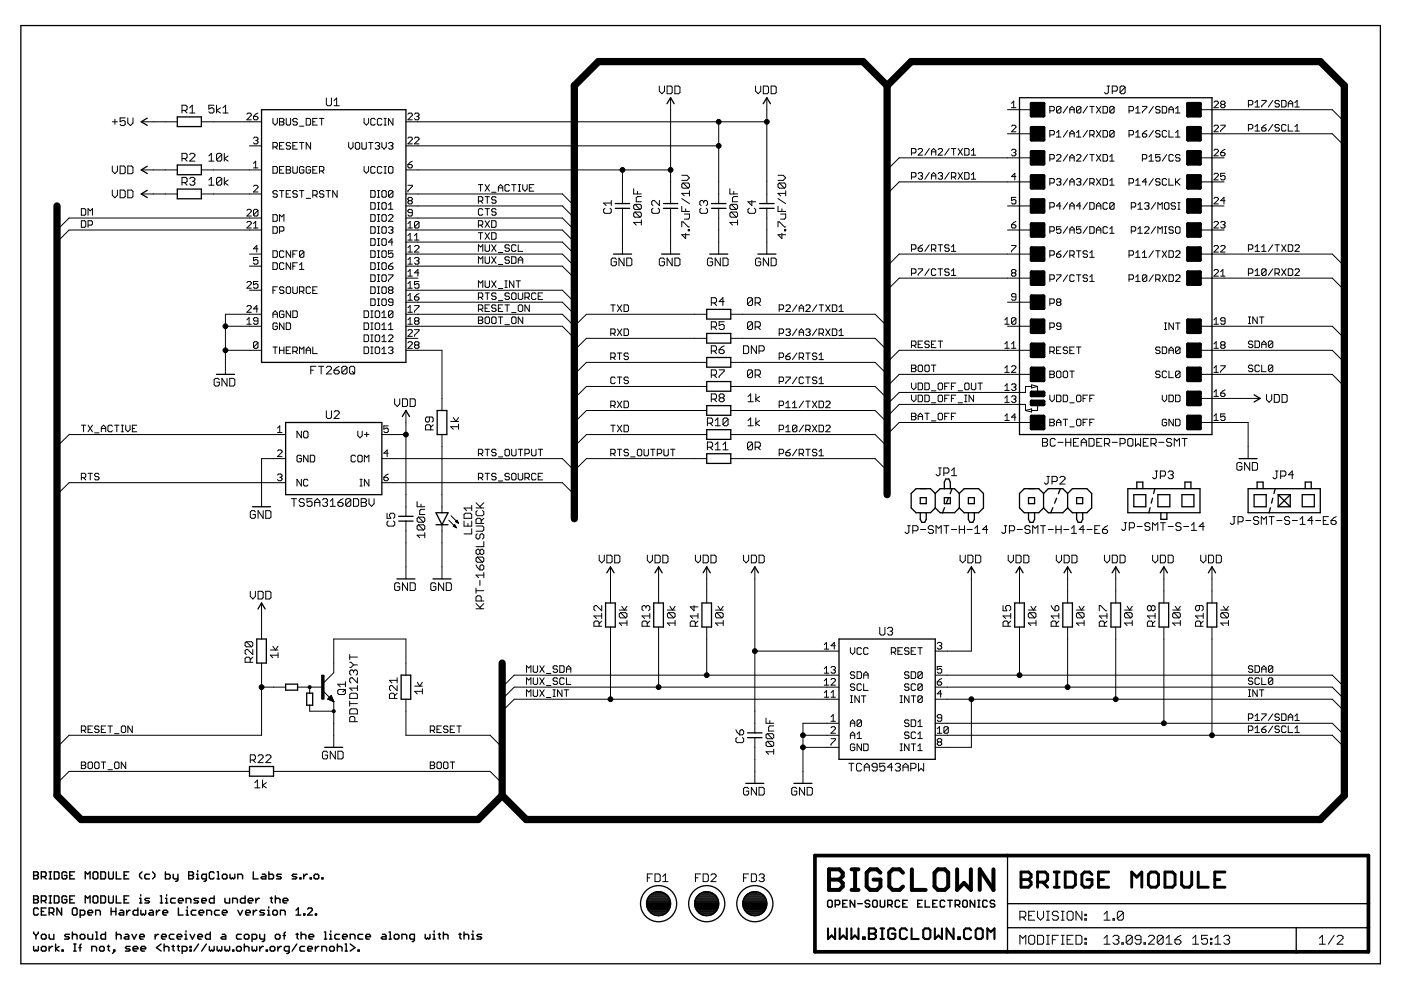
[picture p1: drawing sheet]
<svg xmlns="http://www.w3.org/2000/svg" width="297mm" height="210mm" viewBox="0 0 297 210" stroke-linecap="round" stroke-linejoin="round" font-family="sans-serif">
<g fill="none" stroke="#000" stroke-width=".3">
<path d="M7.1 184.8h.8l.2 .3v.3l-.2 .2 .2 .3v.2l-.2 .3h-.8zM7.1 189.9h.8l.2 .3v.3l-.2 .2 .2 .3v.2l-.2 .3h-.8zM7.1 197.6v.3l.5 .5M7.1 185.6h.8M7.1 190.7h.8M7.6 198.4v.7M8.1 192.8l-.2-.3h-.5l-.3 .3v1l.3 .2h.5l.2-.2M8.1 197.6v.3l-.5 .5M8.8 185.9h.7l.3-.3v-.5l-.3-.3h-.7v1.6M8.8 191h.7l.3-.3v-.5l-.3-.3h-.7v1.6M8.8 198.4l.2-.3h.5l.3 .3v.5l-.3 .2h-.5l-.2-.2zM8.8 193.3h.5"/>
<path d="M9.3 185.9l.5 .5M9.3 191l.5 .5M9.8 192.5h-1v1.5h1M10.4 184.8h.5M10.4 186.4h.5M10.4 189.9h.5M10.4 191.5h.5M10.4 193.5h.8l.2-.2v-.5l-.2-.3h-.8v1.5M10.4 198.1v.8l.3 .2h.7v-1M10.7 184.8v1.6M10.7 189.9v1.6M10.9 193.5l.5 .5"/>
<path d="M11.5 184.8h.8l.2 .3v1l-.2 .3h-.8zM11.5 189.9h.8l.2 .3v1l-.2 .3h-.8zM13.1 192.5v1.5l-1-1.5v1.5M14.2 185.1l-.3-.3h-.5l-.3 .3v1l.3 .3h.5l.3-.3v-.5h-.5M14.2 190.2l-.3-.3h-.5l-.3 .3v1l.3 .3h.5l.3-.3v-.5h-.5M14.7 198.1h-.8l-.2 .3 .2 .2h.6l.2 .3-.2 .2h-.8M14.8 185.6h.5M14.8 190.7h.5M15.3 197.6v1.5M15.3 198.4l.3-.3h.5l.2 .3v.7M15.6 192.5h.5l.2 .3v1l-.2 .2h-.5l-.3-.2v-1zM15.8 184.8h-1v1.6h1"/>
<path d="M15.8 189.9h-1v1.6h1M17 194h.7l.3-.2v-.5l-.3-.3h-.7v1.5M17 198.4l.3-.3h.4l.3 .3v.5l-.3 .2h-.4l-.3-.2zM18.1 186.4v-1.6l.5 .6 .5-.6v1.6M18.1 191.5v-1.6l.5 .6 .5-.6v1.6M18.6 193.5h1v-.2l-.2-.3h-.5l-.3 .3v.5l.3 .2h.5M18.6 198.1v.8l.3 .2h.7v-1M20 184.8h.5l.2 .3v1l-.2 .3h-.5l-.3-.3v-1zM20 189.9h.5l.2 .3v1l-.2 .3h-.5l-.3-.3v-1zM20.3 194v-1h.7l.3 .3v.7M20.3 199.1h.5M20.3 197.6h.2v1.5"/>
<path d="M21.4 184.8h.7l.3 .3v1l-.3 .3h-.7zM21.4 189.9h.7l.3 .3v1l-.3 .3h-.7zM22.4 197.6v1.5h-.8l-.2-.2v-.5l.2-.3h.8M23 184.8v1.3l.3 .3h.5l.2-.3v-1.3M23 189.9v1.3l.3 .3h.5l.2-.3v-1.3M23.6 193.3h1M23.6 192.5v1.5M24.6 192.5v1.5M24.7 184.8v1.6h1M24.7 189.9v1.6h1M24.7 197.6v1.5M24.7 198.4l.2-.3h.5l.3 .3v.7"/>
<path d="M25.5 193h.5l.2 .3v.7h-.7l-.3-.2 .3-.3h.7M26.3 185.6h.5M26.3 190.7h.5M26.6 198.1h.5l.2 .3v.7h-.7l-.3-.2 .3-.3h.7M26.9 193v1M27.3 184.8h-1v1.6h1M27.3 189.9h-1v1.6h1M27.6 193h-.3l-.4 .5M28 198.1l.4 1 .6-1M29.2 192.5v1.5h-.7l-.3-.2v-.5l.3-.3h.7M29.6 198.6h1v-.2l-.2-.3h-.6l-.2 .3v.5l.2 .2h.6M29.6 191.5h.5"/>
<path d="M29.6 190.5h.2v1M29.8 189.7v.2M29.9 193v.8l.2 .2 .3-.2 .2 .2 .3-.2v-.8M30.1 184.8l-.5 .6v.5l.5 .5M31.7 185.4h-.8l-.2 .2v.5l.2 .3h.8M31.7 190.5h-.8l-.2 .2 .2 .3h.6l.2 .2-.2 .3h-.8M31.8 193h.5l.2 .3v.7h-.7l-.3-.2 .3-.3h.7M32.3 184.8l.5 .6v.5l-.5 .5M32.9 198.1v1M33.2 193v1M33.6 198.1h-.2l-.5 .5M33.9 193h-.2l-.5 .5"/>
<path d="M34 189.9h.2v1.6M34 191.5h.5M34.2 198.6h1.1v-.2l-.3-.3h-.5l-.3 .3v.5l.3 .2h.5M34.5 193.5h1v-.2l-.2-.3h-.5l-.3 .3v.5l.3 .2h.5M35.1 184.8v1.6h.7l.3-.3v-.5l-.3-.2h-.7M35.1 191.5h.5M35.1 190.5h.2v1M35.3 189.7v.2M36.7 185.4v.7l.3 .3h.7M36.9 198.1h-.7l-.3 .3v.5l.3 .2h.7M37.2 190.5h-.8l-.2 .2v.5l.2 .3h.8M37.5 198.6h1v-.2l-.2-.3h-.5l-.3 .3v.5l.3 .2h.5"/>
<path d="M37.7 185.4v1.2l-.2 .3h-.3M37.8 191h1v-.3l-.2-.2h-.5l-.3 .2v.5l.3 .3h.5M37.8 192.5v1.5h1M39.2 198.1h.2v1M39.2 199.1h.5M39.4 197.4v.2M39.5 191.5v-1h.7l.3 .2v.8M39.5 194h.5M39.5 193h.2v1M39.7 192.3v.2M40 184.8h.8l.2 .3v.3l-.2 .2 .2 .3v.2l-.2 .3h-.8zM40 185.6h.8"/>
<path d="M40.3 198.1l.5 1 .5-1M41.6 193h-.8l-.2 .3v.5l.2 .2h.8M41.7 186.4h.5M41.7 185.4h.2v1M41.9 184.6v.2M41.9 198.6h1v-.2l-.2-.3h-.5l-.3 .3v.5l.3 .2h.5M42.1 190.5h-.7l-.3 .2 .3 .3h.5l.2 .2-.2 .3h-.8M42.2 193.5h1v-.2l-.3-.3h-.4l-.3 .3v.5l.3 .2h.4M42.8 191h1v-.3l-.3-.2h-.5l-.2 .2v.5l.2 .3h.5M43.8 186.4h-.8l-.2-.3v-.5l.2-.2h.8v1.2l-.3 .3h-.3M43.8 194v-1h.8l.3 .3v.7M44.6 197.6v1.5h-.8l-.2-.2v-.5l.2-.3h.8"/>
<path d="M45.4 185.1l-.3-.3h-.5l-.2 .3v1l.2 .3h.5l.3-.3M45.4 189.9v1.6h-.8l-.2-.3v-.5l.2-.2h.8M46 184.8h.3v1.6M46 186.4h.5M46.5 193h-.8l-.2 .3v.5l.2 .2h.8M47.1 198.1h.5l.3 .3v.7h-.8l-.2-.2 .2-.3h.8M47.1 185.6l.3-.2h.5l.2 .2v.5l-.2 .3h-.5l-.3-.3zM47.1 193.5h1v-.2l-.2-.3h-.5l-.3 .3v.5l.3 .2h.5M47.7 190.5v.7l.2 .3h.8v-1M48.8 185.4v.7l.2 .3 .3-.3 .2 .3 .3-.3v-.7M49.3 191.5v-1h.8l.2 .2v.8M50.4 186.4v-1h.8l.2 .2v.8"/>
<path d="M50.4 193l.5 1 .5-1M51.2 198.1h-.8l-.3 .3v.5l.3 .2h.8M51.8 198.4l.2-.3h.5l.3 .3v.5l-.3 .2h-.5l-.2-.2zM52 189.9v1.6h-.8l-.2-.3v-.5l.2-.2h.8M52.1 193.5h1v-.2l-.3-.3h-.5l-.2 .3v.5l.2 .2h.5M52.6 191h1v-.3l-.2-.2h-.5l-.3 .2v.5l.3 .3h.5M53.4 199.1h.8l.2-.2v-.5l-.2-.3h-.8v1.5M53.7 184.8v1.6h1M53.7 193v1M54.3 190.5v1M54.5 193h-.3l-.5 .5M55 190.5h-.2l-.5 .5"/>
<path d="M55.1 198.1v.8l.2 .2h.8M55.6 185.4h.5l.3 .2v.8h-.8l-.2-.3 .2-.2h.8M56.1 193h-.8l-.2 .3 .2 .2h.5l.3 .3-.3 .2h-.7M56.1 198.1v1.3l-.3 .2h-.2M56.7 193h.3v1M56.7 194h.5M57 192.3v.2M57 184.8v1.6h.7l.3-.3v-.5l-.3-.2h-.7M57.3 190.5h.5M57.5 190.2v1l.3 .3M57.8 193.3l.3-.3h.5l.2 .3v.5l-.2 .2h-.5l-.3-.2zM58.4 190.7l.2-.2h.5l.3 .2v.8"/>
<path d="M58.4 189.9v1.6M58.6 198.1h.5l.3 .3v.5l-.3 .2h-.5l-.2-.2v-.5zM59.5 194v-1h.7l.3 .3v.7M59.6 185.4h-.7l-.3 .2 .3 .3h.5l.2 .2-.2 .3h-.8M60 191h1v-.3l-.2-.2h-.5l-.3 .2v.5l.3 .3h.5M60 198.4h.5M60.5 197.6l-.2 .3v1.2M62.8 194h1M62.8 193l.4-.5v1.5M62.8 198.1h.4M62.9 185.4h-.7l-.3 .2 .3 .3h.5l.2 .2-.2 .3h-.8M63 197.9v1l.2 .2"/>
<path d="M63.6 186.1h.2v.3h-.2zM63.8 197.6v1.5M63.8 198.4l.3-.3h.5l.3 .3v.7M64.4 185.4v1M64.4 193.8h.2v.2h-.2zM65.2 185.4h-.3l-.5 .5M65.2 192.8l.3-.3h.5l.2 .3v.2l-1 1h1M65.5 198.6h1v-.2l-.2-.3h-.6l-.2 .3v.5l.2 .2h.6M65.8 186.1h.2v.3h-.2zM66.6 185.6l.2-.2h.6l.2 .2v.5l-.2 .3h-.6l-.2-.3zM66.9 193.8h.2v.2h-.2zM68.2 186.1h.3v.3h-.3z"/>
<path d="M68.8 199.1h.5M68.8 197.6h.2v1.5M69.9 199.1h.5M69.9 198.1h.2v1M70.1 197.4v.2M72 198.1h-.8l-.2 .3v.5l.2 .2h.8M72.6 198.6h1v-.2l-.2-.3h-.5l-.3 .3v.5l.3 .2h.5M74.3 199.1v-1h.7l.3 .3v.7M76.9 198.1h-.7l-.3 .3v.5l.3 .2h.7M77.6 198.6h.9v-.2l-.2-.3h-.5l-.2 .3v.5l.2 .2h.5M81.1 198.1h.5l.3 .3v.7h-.8l-.3-.2 .3-.3h.8M82.5 199.1h.5"/>
<path d="M82.5 197.6h.2v1.5M83.8 198.1h.5l.3 .3v.5l-.3 .2h-.5l-.2-.2v-.5zM85.2 199.1v-1h.8l.2 .3v.7M87.9 199.1h-.8l-.2-.2v-.5l.2-.3h.8v1.3l-.3 .2h-.2M90.1 198.1v.8l.3 .2 .3-.2 .2 .2 .3-.2v-.8M91.8 199.1h.5M91.8 198.1h.3v1M92.1 197.4v.2M92.9 198.1h.5M93.2 197.9v1l.2 .2M94 198.4l.2-.3h.5l.3 .3v.7M94 197.6v1.5"/>
<path d="M97.3 198.1h.5M97.5 197.9v1l.3 .2M98.4 198.4l.2-.3h.5l.3 .3v.7M98.4 197.6v1.5M100 199.1h.5M100 198.1h.3v1M100.3 197.4v.2M102.1 198.1h-.7l-.3 .3 .3 .2h.5l.2 .3-.2 .2h-.8M175.5 191.1l.2-.2h.5l.2 .2v1l-.2 .2h-.5l-.2-.2zM177.1 191.8h.7l.2-.2v-.5l-.2-.2h-.7v1.4M178.7 191.6h.5M179.6 190.9h-.9v1.4h.9"/>
<path d="M181.2 190.9v1.4l-.9-1.4v1.4M181.8 191.6h1M184.4 191.1l-.3-.2h-.4l-.3 .2v.3l.3 .2h.4l.3 .2v.3l-.3 .2h-.4l-.3-.2M185 191.1l.3-.2h.5l.2 .2v1l-.2 .2h-.5l-.3-.2zM186.6 190.9v1.2l.3 .2h.4l.3-.2v-1.2M188.2 191.8h.7l.3-.2v-.5l-.3-.2h-.7v1.4M188.7 191.8l.5 .5M190.8 191.1l-.3-.2h-.5l-.2 .2v1l.2 .2h.5l.3-.2M191.4 191.6h.5M192.4 190.9h-1v1.4h1M194.6 191.6h.5M195.5 190.9h-.9v1.4h.9"/>
<path d="M196.2 190.9v1.4h.9M197.8 191.6h.4M198.7 190.9h-.9v1.4h.9M200.3 191.1l-.2-.2h-.5l-.3 .2v1l.3 .2h.5l.2-.2M200.9 190.9h1M201.4 190.9v1.4M202.5 191.8h.7l.3-.2v-.5l-.3-.2h-.7v1.4M203 191.8l.5 .5M204.1 191.1l.3-.2h.4l.3 .2v1l-.3 .2h-.4l-.3-.2zM206.7 190.9v1.4l-1-1.4v1.4M207.3 190.9h.5M207.3 192.3h.5"/>
<path d="M207.5 190.9v1.4M209.3 191.1l-.2-.2h-.5l-.2 .2v1l.2 .2h.5l.2-.2M210.9 191.1l-.2-.2h-.5l-.2 .2v.3l.2 .2h.5l.2 .2v.3l-.2 .2h-.5l-.2-.2M7.1 200.7v.7l.3 .3 .2-.3 .3 .3 .2-.3v-.7M8.8 200.9l.2-.2h.5l.3 .2v.5l-.3 .3h-.5l-.2-.3zM10.4 200.7v1M11.2 200.7h-.3l-.5 .5M11.8 200.2v1.5M12.5 200.7l-.7 .5 .7 .5M13.1 201.4h.3v.3h-.3zM15.6 201.7h.5M15.6 200.2h.5"/>
<path d="M15.9 200.2v1.5M16.7 200.9h.5M17.2 200.2l-.2 .2v1.3M19.5 201.7v-1h.7l.3 .2v.8M21.1 200.9l.3-.2h.4l.3 .2v.5l-.3 .3h-.4l-.3-.3zM22.8 200.7h.4M23 200.4v1l.2 .3M24.1 201.4h.2v.3h-.2zM24.3 201.7l-.5 .5M27.6 200.7h-.8l-.2 .2 .2 .3h.5l.3 .2-.3 .3h-.7M28.2 201.2h1v-.3l-.2-.2h-.5l-.3 .2v.5l.3 .3h.5M29.9 201.2h1v-.3l-.3-.2h-.5l-.2 .2v.5l.2 .3h.5"/>
<path d="M34.2 200.2l-1 .7 1 .8M34.8 200.9l.3-.2h.5l.2 .2v.8M34.8 200.2v1.5M36.4 200.7h.6M36.7 200.4v1l.3 .3M37.5 200.7h.5M37.8 200.4v1l.2 .3M38.6 201.7h.8l.2-.3v-.5l-.2-.2h-.8v1.5M40.3 200.7h.2v.2h-.2zM40.3 201.4h.2v.3h-.2zM42.1 200.2l-1 1.5M43.8 200.2l-1 1.5"/>
<path d="M44.4 200.7v.7l.2 .3 .3-.3 .2 .3 .3-.3v-.7M46 200.7v.7l.3 .3 .2-.3 .3 .3 .2-.3v-.7M47.7 200.7v.7l.2 .3 .3-.3 .2 .3 .3-.3v-.7M49.3 201.4h.3v.3h-.3zM50.1 200.9l.3-.2h.5l.3 .2v.5l-.3 .3h-.5l-.3-.3zM51.8 200.9l.2-.2h.5l.3 .2v.8M51.8 200.2v1.5M53.4 200.7v.7l.3 .3 .2-.3 .3 .3 .2-.3v-.7M55.1 200.7v1M55.8 200.7h-.2l-.5 .5M56.5 201.4h.2v.3h-.2zM57.3 200.9l.2-.2h.5l.3 .2v.5l-.3 .3h-.5l-.2-.3z"/>
<path d="M58.9 200.7v1M59.7 200.7h-.3l-.5 .5M61.3 201.7h-.8l-.2-.3v-.5l.2-.2h.8v1.2l-.3 .3h-.2M62.9 200.2l-1 1.5M64.6 200.7h-.8l-.2 .2v.5l.2 .3h.8M65.2 201.2h1v-.3l-.2-.2h-.5l-.3 .2v.5l.3 .3h.5M66.9 200.7v1M67.6 200.7h-.2l-.5 .5M68.2 201.7v-1h.8l.2 .2v.8M69.9 200.9l.2-.2h.5l.3 .2v.5l-.3 .3h-.5l-.2-.3zM71.5 200.9l.3-.2h.5l.2 .2v.8M71.5 200.2v1.5"/>
<path d="M73.2 201.7h.5M73.2 200.2h.2v1.5M74.3 200.2l1 .7-1 .8M75.9 201.4h.3v.3h-.3z"/>
</g>
<g fill="none" stroke="#000" stroke-width=".21">
<path d="M139.8 18.2v1.1l.5 .6 .6-.6v-1.1M141.4 18.2h.9l.2 .3v1.1l-.2 .3h-.9zM143.1 18.2h.8l.3 .3v1.1l-.3 .3h-.8zM160.2 18.2v1.1l.5 .6 .6-.6v-1.1M161.8 18.2h.9l.2 .3v1.1l-.2 .3h-.9zM163.5 18.2h.8l.3 .3v1.1l-.3 .3h-.8zM234.7 18.2h.6M235 18.2v1.4l-.3 .3h-.3l-.2-.3M235.8 19.3h.8l.3-.3v-.5l-.3-.3h-.8v1.7M238.5 18.5l-.2-.3h-.6l-.2 .3v1.1M238.5 18.5v1.1l-.2 .3h-.6l-.2-.3M238.5 18.5l-1 1.1"/>
<path d="M23.8 35.2v1.1l.6 .5 .5-.5v-1.1M23.8 25.8h1.1M24.4 25.3v1.1M25.5 35.2h.8l.2 .3v1.1l-.2 .2h-.8zM26.5 25h-1v.8l.8-.3 .2 .3v.6l-.2 .2h-.6l-.2-.2M27.1 35.2h.8l.3 .3v1.1l-.3 .2h-.8zM27.1 25v1.1l.5 .5 .6-.5v-1.1M30 25.8h7.6M30 36h7.6M38.6 38.7h.8l.3-.3v-.5l-.3-.3h-.8v1.7M38.6 33.6h.8l.3-.3v-.5l-.3-.3h-.8v1.7M38.6 23.4h.8l.3-.3v-.5l-.3-.3h-.8v1.7"/>
<path d="M39.1 38.7l.6 .6M39.1 33.6l.6 .6M39.1 23.4l.6 .6M40.2 37.9l.3-.3h.5l.3 .3v.3l-.3 .2M40.2 32.8l.3-.3h.5l.3 .3v.3l-1.1 1.1h1.1M40.2 24h1.1M40.2 22.9l.6-.6v1.7M40.8 38.4h.2M41 38.4l.3 .3v.3l-.3 .3h-.5l-.3-.3M42.7 25.8h12.8M42.7 36h12.8M44.3 38.2l.5-.6v1.7"/>
<path d="M44.3 33.1l.5-.6v1.7M44.3 39.3h1.1M44.3 34.2h1.1M45.4 22.3h-1.1v.8l.5-.2h.3l.3 .2v.6l-.3 .3h-.6l-.2-.3M45.9 22.3v1.7M46.7 22.9l-.8 .5 .8 .6M47 37.9v1.1l-.3 .3h-.5l-.3-.3M47 32.8l-.3-.3h-.5l-.3 .3v1.1M47 37.9l-.3-.3h-.5l-.3 .3v1.1M47 32.8v1.1l-.3 .3h-.5l-.3-.3M47 37.9l-1.1 1.1M47 32.8l-1.1 1.1"/>
<path d="M47.3 24h1.1M47.3 22.9l.5-.6v1.7M47.6 32.5v1.7M47.6 37.6v1.7M48.4 38.2l-.8 .5 .8 .6M48.4 33.1l-.8 .5 .8 .6M52.3 24.2l.3-.2h.4l.3 .2v.2l-1 1h1M52.9 30.9h2.6M53.7 39.5l.3-.2h.4l.3 .2v.3l-1 .9h1M53.7 24.7h.7l.3 .2v.3l-.3 .2h-.4l-.3-.2zM53.7 29.3l.3-.2h.4l.3 .2v.2l-.3 .3M53.7 34.6l.5-.4v1.4"/>
<path d="M53.7 35.6h1M54.2 29.8h.2M54.4 29.8l.3 .2v.3l-.3 .2h-.4l-.3-.2M54.7 24l-1 .7M57.9 31.2h.7l.2-.3v-.5l-.2-.2h-.7v1.4M57.9 25.1v1l.4 .4 .5-.4v-1M57.9 35.3h.7l.2 .2v1l-.2 .2h-.7zM58.3 31.2l.5 .4M59.3 25.8h.7M59.3 25.1h.7l.2 .2-.2 .5 .2 .5-.2 .2h-.7zM59.3 36h.4M59.3 30.9h.4"/>
<path d="M60.2 35.3h-.9v1.4h.9M60.2 30.2h-.9v1.4h.9M60.7 35.3h.7l.2 .2-.2 .5 .2 .5-.2 .2h-.7zM60.7 36h.7M60.7 25.1v1.2l.2 .2h.5l.2-.2v-1.2M61.6 30.4l-.2-.2h-.5l-.2 .2 .2 .5h.5l.2 .3-.2 .4h-.5l-.2-.2M62.1 35.3v1.2l.2 .2h.5l.2-.2v-1.2M62.1 30.9h.4M63 25.3l-.2-.2h-.5l-.2 .2 .2 .5h.5l.2 .3-.2 .4h-.5l-.2-.2M63 30.2h-.9v1.4h.9M63.5 30.2h.9M63.5 26.8h.9"/>
<path d="M64 30.2v1.4M64.4 35.5l-.2-.2h-.5l-.2 .2v1l.2 .2h.5l.2-.2v-.5h-.4M64.9 25.1h.7l.2 .2v1l-.2 .2h-.7zM65.8 35.5l-.2-.2h-.4l-.3 .2v1l.3 .2h.4l.2-.2v-.5h-.4M65.8 30.2v1.4l-.9-1.4v1.4M66.3 25.8h.5M66.3 36h.5M67.2 35.3h-.9v1.4h.9M67.2 25.1h-.9v1.4h.9M67.7 36.3h.7l.3-.3v-.5l-.3-.2h-.7v1.4M67.7 25.1h1M68.2 36.3l.5 .4"/>
<path d="M68.2 25.1v1.4M69.2 20.8v1.3l.3 .3h.5l.3-.3v-1.3M70.8 22.4h1.1M70.8 21.3l.6-.5v1.6M73.9 30.2v1l.5 .4 .4-.4v-1M75.6 30.2h.4l.3 .2v1l-.3 .2h-.4l-.3-.2v-1zM76.7 30.2v1.2l.3 .2h.4l.3-.2v-1.2M77.2 25.1v1l.5 .4 .4-.4v-1M77.2 35.3v1l.5 .4 .4-.4v-1M78.1 30.2h1M78.6 30.2v1.4M79.5 35.5l-.2-.2h-.5l-.2 .2v1l.2 .2h.5l.2-.2"/>
<path d="M79.5 30.4l.3-.2h.4l.3 .2v.3l-.3 .2M79.5 25.3l-.2-.2h-.5l-.2 .2v1l.2 .2h.5l.2-.2M80 30.9h.2M80.2 30.9l.3 .3v.2l-.3 .2h-.4l-.3-.2M81 35.5l-.3-.2h-.4l-.3 .2v1l.3 .2h.4l.3-.2M81 25.3l-.3-.2h-.4l-.3 .2v1l.3 .2h.4l.3-.2M81 30.2v1l.4 .4 .5-.4v-1M81.4 36.7h.5M81.4 35.3h.5M81.4 25.1h.5M81.4 26.5h.5M81.7 25.1v1.4"/>
<path d="M81.7 35.3v1.4M82.4 35.5l.2-.2h.5l.2 .2v1l-.2 .2h-.5l-.2-.2zM82.4 30.4l.2-.2h.5l.2 .2-.2 .5M82.8 30.9h.3M83.1 30.9l.2 .3-.2 .4h-.5l-.2-.2M83.3 25.1v1.4l-.9-1.4v1.4M86.1 25.8h76.5M86.1 36h56.1M86.1 30.9h66.3M86.5 39.3h.9v.2l-.9 1v.2M86.5 24.2l.2-.2h.5l.2 .2v.2l-.9 1h.9M86.5 34.9h.7l.2 .5-.2 .2h-.5l-.2-.2z"/>
<path d="M86.5 29.3l.2-.2h.5l.2 .2v.2l-.9 1h.9M87.4 34.2l-.9 .7M87.9 24.2l.2-.2h.5l.2 .2-.2 .5M87.9 29.3l.2-.2h.5l.2 .2v.2l-.9 1h.9M88.3 24.7h.3M88.6 24.7l.2 .2-.2 .5h-.5l-.2-.2M101.4 39.1h1M101.9 39.1v1.4M102.8 39.1l1 1.4M103.8 39.1l-1 1.4M105.7 39.8h.9M108 39.4l-.2-.3h-.5l-.2 .3v.9l.2 .2h.5l.2-.2"/>
<path d="M108.5 39.1h.9M108.9 39.1v1.4M109.9 39.1h.5M110.1 39.1v1.4M110.8 39.1v1l.5 .4 .5-.4v-1M112.2 39.8h.5M113.2 39.1h-1v1.4h1M132 36v7.2M142.2 20.7v22.5M144.5 37.2h1.1l.6 .5-.6 .5h-1.1M144.8 38.8h1.1l.3 .3v.5l-.3 .3M144.8 38.8l-.3 .3v.5l.3 .3h1.1"/>
<path d="M144.8 38.8l1.1 1.1M152.4 25.8v17.4M162.6 20.7v22.5M165 37.2h1.1l.5 .5-.5 .5h-1.1M165.2 38.8l-.2 .3v.5l.2 .3h1.1M165.2 38.8h1.1l.3 .3v.5l-.3 .3M165.2 38.8l1.1 1.1M193.3 32.4h.7l.2-.2v-.5l-.2-.2h-.7v1.4M193.3 37.5h.7l.2-.2v-.5l-.2-.2h-.7v1.4M194.7 31.7l.2-.2h.5l.2 .2v.3l-.9 .9h.9M194.7 36.8l.2-.2h.5l.2 .2-.2 .5M195.1 37.3h.3"/>
<path d="M195.4 37.3l.2 .2-.2 .5h-.5l-.2-.2M197 31.5l-.9 1.4M197 36.6l-.9 1.4M197.5 32.9v-.9l.5-.5 .4 .5v.9M197.5 38v-.9l.5-.5 .4 .5v.9M197.5 32.2h.9M197.5 37.3h.9M198.9 31.7l.2-.2h.5l.2 .2v.3l-.9 .9h.9M198.9 36.8l.2-.2h.5l.2 .2-.2 .5M199.4 37.3h.2M199.6 37.3l.2 .2-.2 .5h-.5l-.2-.2M201.3 31.5l-1 1.4"/>
<path d="M201.3 36.6l-1 1.4M201.7 31.5h.9M201.7 37.5h.7l.2-.2v-.5l-.2-.2h-.7v1.4M202.2 37.5l.4 .5M202.2 31.5v1.4M203.1 31.5l1 1.4M203.1 36.6l1 1.4M204.1 31.5l-1 1.4M204.1 36.6l-1 1.4M204.5 31.5h.7l.3 .2v1l-.3 .2h-.7zM204.5 36.6h.7l.3 .2v1l-.3 .2h-.7zM206 32.9h.9"/>
<path d="M206 32l.4-.5v1.4M206 37.1l.4-.5v1.4M206 38h.9M213.6 23.3h5.1M213.6 28.4h5.1M214.5 22.8h.9M214.5 26.8l.2-.3h.5l.2 .3v.2l-.9 .9h.9M214.5 31.9l.2-.3h.5l.2 .3-.2 .4M214.5 21.9l.4-.5v1.4M214.9 32.3h.3M215.2 32.3l.2 .3-.2 .4h-.5l-.2-.2M215.4 37.4h-.9l.7-.7v1.4"/>
<path d="M218.7 33.5h-28.1l-2.5 2.5M218.7 38.6h-28.1l-2.5 2.5M222.6 38.8h.7l.2-.2v-.5l-.2-.2h-.7v1.4M222.6 23.5h.7l.2-.2v-.5l-.2-.2h-.7v1.4M222.6 28.6h.7l.2-.2v-.5l-.2-.2h-.7v1.4M222.6 33.7h.7l.2-.2v-.5l-.2-.2h-.7v1.4M224 33l.2-.2h.5l.2 .2v.2l-.9 1h.9M224 38.1l.2-.2h.5l.2 .2-.2 .5M224 28.1l.5-.4v1.4M224 29.1h.9M224.5 38.6h.2M224.7 38.6l.2 .2-.2 .5h-.5l-.2-.3"/>
<path d="M224.9 22.8v.9l-.2 .3h-.5l-.2-.3M224.9 22.8l-.2-.2h-.5l-.2 .2v.9M224.9 22.8l-.9 .9M226.4 22.6l-1 1.4M226.4 27.7l-1 1.4M226.4 32.8l-1 1.4M226.4 37.9l-1 1.4M226.8 24v-1l.5-.4 .5 .4v1M226.8 29.1v-1l.5-.4 .5 .4v1M226.8 34.2v-1l.5-.4 .5 .4v1M226.8 39.3v-1l.5-.4 .5 .4v1M226.8 23.3h1"/>
<path d="M226.8 28.4h1M226.8 33.5h1M226.8 38.6h1M228.2 33l.3-.2h.4l.3 .2v.2l-1 1h1M228.2 38.1l.3-.2h.4l.3 .2-.3 .5M228.2 29.1h1M228.2 28.1l.5-.4v1.4M228.7 38.6h.2M228.9 38.6l.3 .2-.3 .5h-.4l-.3-.3M229.2 22.8v.9l-.3 .3h-.4l-.3-.3M229.2 22.8l-.3-.2h-.4l-.3 .2v.9M229.2 22.8l-1 .9"/>
<path d="M230.6 22.6l-1 1.4M230.6 27.7l-1 1.4M230.6 32.8l-1 1.4M230.6 37.9l-1 1.4M231.1 38.8h.7l.2-.2v-.5l-.2-.2h-.7v1.4M231.1 22.6h.9M231.1 28.6h.7l.2-.2v-.5l-.2-.2h-.7v1.4M231.1 32.8h.9M231.5 22.6v1.4M231.5 32.8v1.4M231.5 28.6l.5 .5M231.5 38.8l.5 .5"/>
<path d="M232.5 22.6l.9 1.4M232.5 27.7l.9 1.4M232.5 32.8l.9 1.4M232.5 37.9l.9 1.4M233.4 22.6l-.9 1.4M233.4 27.7l-.9 1.4M233.4 32.8l-.9 1.4M233.4 37.9l-.9 1.4M233.9 37.9h.7l.2 .2v.9l-.2 .3h-.7zM233.9 32.8h.7l.2 .2v.9l-.2 .3h-.7zM233.9 22.6h.7l.2 .2v.9l-.2 .3h-.7zM233.9 27.7h.7l.2 .2v.9l-.2 .3h-.7z"/>
<path d="M235.3 39.3h.9M235.3 34.2h.9M235.3 33.2l.5-.4v1.4M235.3 38.3l.5-.4v1.4M236.2 22.8v.9l-.2 .3h-.5l-.2-.3M236.2 22.8l-.2-.2h-.5l-.2 .2v.9M236.2 27.9l-.2-.2h-.5l-.2 .2v.9M236.2 22.8l-.9 .9M236.2 27.9v.9l-.2 .3h-.5l-.2-.3M236.2 27.9l-.9 .9M239.4 38.8h.7l.2-.2v-.5l-.2-.2h-.7v1.4M239.4 23.5h.7l.2-.2v-.5l-.2-.2h-.7v1.4"/>
<path d="M239.4 28.6h.7l.2-.2v-.5l-.2-.2h-.7v1.4M240.8 39.3h.9M240.8 24h.9M240.8 29.1h.9M240.8 23l.5-.4v1.4M240.8 28.1l.5-.4v1.4M240.8 38.3l.5-.4v1.4M242.2 22.6h.9v.2l-.9 .9v.3M242.2 28.4h.7l.2 .4-.2 .3h-.5l-.2-.3zM242.2 33.7h.7l.2-.2v-.5l-.2-.2h-.7v1.4M243.1 38.6h-.9l.7-.7v1.4M243.1 27.7l-.9 .7"/>
<path d="M243.6 34.2h.9M243.6 33.2l.5-.4v1.4M244.5 22.6l-.9 1.4M244.5 27.7l-.9 1.4M244.5 37.9l-.9 1.4M246 38.1l-.3-.2h-.4l-.3 .2 .3 .5h.4l.3 .2-.3 .5h-.4l-.3-.3M246 32.8h-1v.7l.7-.3 .3 .3v.4l-.3 .3h-.4l-.3-.3M246 22.8l-.3-.2h-.4l-.3 .2 .3 .5h.4l.3 .2-.3 .5h-.4l-.3-.3M246 27.9l-.3-.2h-.4l-.3 .2 .3 .5h.4l.3 .2-.3 .5h-.4l-.3-.3M246.4 22.6h.7l.3 .2v.9l-.3 .3h-.7zM247.4 38.1l-.3-.2h-.4l-.3 .2v.9l.3 .3h.4l.3-.3M247.4 27.9l-.3-.2h-.4l-.3 .2v.9l.3 .3h.4l.3-.3"/>
<path d="M247.4 32.8l-1 1.4M247.8 37.9v1.4h1M247.8 24v-1l.5-.4 .5 .4v1M247.8 23.3h1M247.8 27.7v1.4h1M248.8 33l-.3-.2h-.4l-.3 .2v.9l.3 .3h.4l.3-.3M249.2 24h1M249.2 29.1h1M249.2 23l.5-.4v1.4M249.2 28.1l.5-.4v1.4M249.2 37.9v1.4M249.5 38.6l.7 .7"/>
<path d="M250.2 33l-.2-.2h-.5l-.3 .4 .3 .3h.5l.2 .4-.2 .3h-.5l-.3-.3M250.2 37.9l-1 .9M254.4 23.3h28.1l2.5 2.5M254.4 28.4h28.1l2.5 2.5M254.4 33.5h5.1M254.4 38.6h5.1M257.4 21.7l.2-.3h.5l.2 .3v.2l-.9 .9h.9M257.4 37l.2-.3h.5l.2 .3v.2l-.9 .9h.9M257.4 31.9l.2-.3h.5l.2 .3v.2l-.9 .9h.9M257.4 26.8l.2-.3h.5l.2 .3v.2l-.9 .9h.9M258.8 26.5h.9v.3l-.9 .9v.2M258.8 32.3h.7l.2 .5-.2 .2h-.5l-.2-.2z"/>
<path d="M259 22.1l-.2 .3 .2 .4h.5l.2-.2-.2-.5M259 22.1l-.2-.2 .2-.5h.5l.2 .3-.2 .4M259 22.1h.5M259.7 36.7h-.9v.7l.7-.2 .2 .2v.5l-.2 .2h-.5l-.2-.2M259.7 31.6l-.9 .7M264.7 22.2h.7l.2-.2v-.5l-.2-.2h-.7v1.4M264.7 27.3h.7l.2-.2v-.5l-.2-.2h-.7v1.4M266.1 21.8l.5-.5v1.4M266.1 26.9l.5-.5v1.4M266.1 22.7h.9M266.1 27.8h.9M267.5 21.3h.9v.2l-.9 1v.2"/>
<path d="M267.5 27.1h.7l.2 .5-.2 .2h-.5l-.2-.2zM268.4 26.4l-.9 .7M269.9 21.3l-1 1.4M269.9 26.4l-1 1.4M271.3 21.5l-.3-.2h-.4l-.3 .2 .3 .5h.4l.3 .2-.3 .5h-.4l-.3-.2M271.3 26.6l-.3-.2h-.4l-.3 .2 .3 .5h.4l.3 .2-.3 .5h-.4l-.3-.2M271.7 21.3h.7l.3 .2v1l-.3 .2h-.7zM272.7 26.6l-.3-.2h-.4l-.3 .2v1l.3 .2h.4l.3-.2M273.1 22h1M273.1 22.7v-.9l.5-.5 .5 .5v.9M273.1 26.4v1.4h1M274.6 26.9l.4-.5v1.4"/>
<path d="M274.6 22.7h.9M274.6 21.8l.4-.5v1.4M274.6 27.8h.9M17.3 44.2h.6l.3 .3v.9l-.3 .2h-.6zM17.3 46.8h.6l.3 .2v1l-.3 .2h-.6zM18.7 45.6v-1.4l.4 .5 .5-.5v1.4M18.7 47.7h.7l.2-.2v-.5l-.2-.2h-.7v1.4M23.8 40.3v1.1l.6 .5 .5-.5v-1.1M25.5 40.3h.8l.2 .3v1.1l-.2 .2h-.8zM27.1 40.3h.8l.3 .3v1.1l-.3 .2h-.8zM30 41.1h7.6M42.7 41.1h12.8"/>
<path d="M52.3 47.2l.3-.3h.4l.3 .3v.2l-1 .9h1M52.3 44.6l.3-.2h.4l.3 .2v.3l-1 .9h1M52.3 59.9l.3-.2h.4l.3 .2v.3l-1 .9h1M52.9 53.9h2.6M52.9 56.4h2.6M53.7 47.4l.5-.5v1.4M53.7 48.3h1M54.7 44.6v1l-.3 .2h-.4l-.3-.2M54.7 54.6h-1v.7l.5-.2 .5 .2v.5l-.3 .2h-.4l-.3-.2M54.7 59.7h-1v.7l.5-.2 .5 .2v.5l-.3 .2h-.4l-.3-.2M54.7 52.7h-1l.7-.7v1.4M54.7 44.6l-.3-.2h-.4l-.3 .2v1"/>
<path d="M54.7 44.6l-1 1M55.5 48.8h-40.9l-2.5 2.5M55.5 46.2h-40.9l-2.5 2.6M57.9 45.5h.7l.2 .2v1l-.2 .2h-.7zM57.9 48.1h.7l.2 .2v.9l-.2 .3h-.7zM57.9 53.2h.7l.2 .2v.9l-.2 .3h-.7zM57.9 55.7h.7l.2 .2v1l-.2 .2h-.7zM58.8 40.6l-.2-.2h-.5l-.2 .2 .2 .5h.5l.2 .3-.2 .4h-.5l-.2-.2M59.3 46.9v-1.4l.4 .5 .5-.5v1.4M59.3 49h.7l.2-.2v-.5l-.2-.2h-.7v1.4M59.3 40.4h.9M59.7 40.4v1.4"/>
<path d="M60.2 53.4l-.2-.2h-.5l-.2 .2v.9l.2 .3h.5l.2-.3M60.2 55.9l-.2-.2h-.5l-.2 .2v1l.2 .2h.5l.2-.2M60.7 41.1h.5M61.6 40.4h-.9v1.4h.9M61.6 53.2v1.4l-.9-1.4v1.4M61.6 55.7v1.4l-.9-1.4v1.4M62.1 53.9h.4M62.1 56.4h.4M63 40.6l-.2-.2h-.5l-.2 .5 .2 .2h.5l.2 .5-.2 .2h-.5l-.2-.2M63 53.2h-.9v1.4M63 55.7h-.9v1.4M63.5 40.4h.9"/>
<path d="M63.5 56.2l.5-.5v1.4M63.5 57.1h.9M64 40.4v1.4M64.4 53.4v.9l-.2 .3h-.5l-.2-.3M64.4 53.4l-.2-.2h-.5l-.2 .2v.9M64.4 53.4l-.9 .9M64.9 42.1h.9M66.3 41.4h.7l.2-.3v-.5l-.2-.2h-.7v1.4M66.8 41.4l.4 .4M68.7 40.6l-.3-.2h-.4l-.3 .2 .3 .5h.4l.3 .3-.3 .4h-.4l-.3-.2M69.1 40.4h1M69.6 40.4v1.4"/>
<path d="M71.5 40.4v1.4l-1-1.4v1.4M78.6 50.6h.7l.2 .2v1l-.2 .2h-.7zM78.6 55.7h.7l.2 .2v1l-.2 .2h-.7zM78.6 53.2h.7l.2 .2v.9l-.2 .3h-.7zM78.6 40.4h.7l.2 .2v1l-.2 .2h-.7zM78.6 48.1h.7l.2 .2v.9l-.2 .3h-.7zM78.6 43h.7l.2 .2v.9l-.2 .3h-.7zM78.6 45.5h.7l.2 .2v1l-.2 .2h-.7zM78.6 58.3h.7l.2 .2v.9l-.2 .3h-.7zM80 40.4h.5M80 41.8h.5M80 54.6h.5"/>
<path d="M80 53.2h.5M80 57.1h.5M80 55.7h.5M80 44.4h.5M80 43h.5M80 46.9h.5M80 45.5h.5M80 49.5h.5M80 48.1h.5M80 52h.5M80 50.6h.5M80 59.7h.5"/>
<path d="M80 58.3h.5M80.3 40.4v1.4M80.3 43v1.4M80.3 45.5v1.4M80.3 48.1v1.4M80.3 50.6v1.4M80.3 53.2v1.4M80.3 55.7v1.4M80.3 58.3v1.4M81 48.3l.2-.2h.5l.2 .2v.9l-.2 .3h-.5l-.2-.3zM81 58.5l.2-.2h.5l.2 .2v.9l-.2 .3h-.5l-.2-.3zM81 53.4l.2-.2h.5l.2 .2v.9l-.2 .3h-.5l-.2-.3z"/>
<path d="M81 55.9l.2-.2h.5l.2 .2v1l-.2 .2h-.5l-.2-.2zM81.2 40.4h.5l.2 .2v1l-.2 .2h-.5l-.2-.2v-1zM81.2 43h.5l.2 .2v.9l-.2 .3h-.5l-.2-.3v-.9zM81.2 45.5h.5l.2 .2v1l-.2 .2h-.5l-.2-.2v-1zM81.2 50.6h.5l.2 .2v1l-.2 .2h-.5l-.2-.2v-1zM82.4 56.4h.7l.2 .5-.2 .2h-.5l-.2-.2zM82.4 58.3h.9v.2l-.9 .9v.3M82.4 45.7l.2-.2h.5l.2 .2v.3l-.9 .9h.9M82.4 48.3l.2-.2h.5l.2 .2-.2 .5M82.4 44.4h.9M82.4 43.4l.4-.4v1.4M82.8 48.8h.3"/>
<path d="M83.1 48.8l.2 .2-.2 .5h-.5l-.2-.3M83.3 40.6l-.2-.2h-.5l-.2 .2v1M83.3 40.6v1l-.2 .2h-.5l-.2-.2M83.3 53.2h-.9v.7l.4-.3 .5 .3v.4l-.2 .3h-.5l-.2-.3M83.3 40.6l-.9 1M83.3 51.3h-.9l.7-.7v1.4M83.3 55.7l-.9 .7M86.1 41.1h33.1l2.6 2.6M86.1 53.9h33.1l2.6 2.5M86.1 56.4h33.1l2.6 2.6M86.1 48.8h33.1l2.6 2.5M86.1 51.3h33.1l2.6 2.6"/>
<path d="M86.1 43.7h33.1l2.6 2.5M86.1 59h2.5M86.1 46.2h33.1l2.6 2.6M86.5 47.4l.5-.5v1.4M86.5 50l.5-.5v1.4M86.5 52.5l.5-.5v1.4M86.5 55.1l.5-.5v1.4M86.5 57.6l.5-.5v1.4M86.5 56h.9M86.5 48.3h.9M86.5 50.9h.9M86.5 53.4h.9"/>
<path d="M86.5 58.5h.9M86.7 42.5l-.2-.2 .2-.5h.5l.2 .3-.2 .4M86.7 42.5l-.2 .3 .2 .4h.5l.2-.2-.2-.5M86.7 42.5h.5M87.4 45.1h-.7l-.2-.2 .2-.5h.5l.2 .2v1l-.2 .2h-.5l-.2-.2M87.9 54.8l.2-.2h.5l.2 .2-.2 .5M87.9 52.3l.2-.3h.5l.2 .3v.2l-.9 .9h.9M87.9 50.9h.9M87.9 50l.4-.5v1.4M88.3 55.3h.3M88.6 55.3l.2 .2-.2 .5h-.5l-.2-.2M88.8 59.7h-.9v.7l.4-.2h.3l.2 .2v.5l-.2 .2h-.5l-.2-.2"/>
<path d="M88.8 47.2l-.2-.3h-.5l-.2 .3v.9M88.8 47.2v.9l-.2 .2h-.5l-.2-.2M88.8 47.2l-.9 .9M88.8 57.8h-.9l.7-.7v1.4M101.4 42.6h.7l.3-.2v-.5l-.3-.2h-.7v1.4M101.4 47.7h.7l.3-.2v-.5l-.3-.2h-.7v1.4M101.4 53.3v-1.4l.5 .5 .5-.5v1.4M101.4 55.8v-1.4l.5 .5 .5-.5v1.4M101.4 49.3h1M101.9 49.3v1.4M101.9 42.6l.5 .5M101.9 47.7l.5 .5"/>
<path d="M102.4 44.5l-.3-.3h-.4l-.3 .3v.9l.3 .2h.4l.3-.2M102.8 54.4v1.2l.3 .2h.4l.3-.2v-1.2M102.8 51.9v1.2l.3 .2h.4l.3-.2v-1.2M102.8 59.5v1.2l.3 .2h.4l.3-.2v-1.2M102.8 44.2h1M102.8 41.7h1M102.8 46.8l1 1.4M102.8 49.3l1 1.4M103.3 41.7v1.4M103.3 44.2v1.4M103.8 46.8l-1 1.4M103.8 49.3l-1 1.4"/>
<path d="M104.2 46.8h.7l.3 .2v1l-.3 .2h-.7zM104.2 49.3h.7l.3 .3v.9l-.3 .2h-.7zM104.2 54.4l1 1.4M104.2 51.9l1 1.4M104.2 59.5l1 1.4M104.2 40.8h1M105.2 44.5l-.3-.3h-.4l-.3 .5 .3 .2h.4l.3 .5-.3 .2h-.4l-.3-.2M105.2 41.9l-.3-.2h-.4l-.3 .5 .3 .2h.4l.3 .5-.3 .2h-.4l-.3-.2M105.2 54.4l-1 1.4M105.2 51.9l-1 1.4M105.2 59.5l-1 1.4M105.7 40.5v-.9l.4-.5 .5 .5v.9"/>
<path d="M105.7 56.1h.9M105.7 53.5h.9M107.1 59.5h.4M107.3 59.5v1.4M108 54.7l-.2-.3h-.5l-.2 .5 .2 .2h.5l.2 .3v.2l-.2 .2h-.5l-.2-.2M108 52.1l-.2-.2h-.5l-.2 .5 .2 .2h.5l.2 .2v.3l-.2 .2h-.5l-.2-.2M108.5 54.4h.7l.2 .3v.9l-.2 .2h-.7zM108.9 59.5v1.4l-.9-1.4v1.4M109.4 52.1l-.2-.2h-.5l-.2 .2v1l.2 .2h.5l.2-.2M109.4 59.5h.9M109.9 55.1h.9M109.9 51.9v1.4h.9"/>
<path d="M109.9 55.8v-.9l.5-.5 .4 .5v.9M109.9 59.5v1.4M109.9 40.5h.5M128.2 44.2l-.2 .2v.6l.2 .2h1.1l.3-.2v-.6l-.3-.2M129.6 42.5v1.1M129.6 43.1h-1.6l.5 .5M130.7 55l-.3-.3h-.5l-.3 .3v1.1l.3 .2h.5l.3-.2v-.6h-.6M132 44.2v9.7M132.3 54.7v1.6l-1.1-1.6v1.6M132.9 54.7h.8l.3 .3v1.1l-.3 .2h-.8zM134.3 40v1.1h1.7M134.6 43.3h1.1l.3 .3v.5l-.3 .3"/>
<path d="M134.6 45h1.1l.3 .2v.6l-.3 .3M134.6 45l-.3 .2v.6l.3 .3h1.1M134.6 43.3l-.3 .3v.5l.3 .3h1.1M134.6 45l1.1 1.1M134.6 43.3l1.1 1.1M135.2 40.6v.5M136 47.2h-1.7l.6 .5M136 46.6v1.1M136 41.7h-.8l-.3 .3v.8h1.1M138.5 44.2l-.3 .2v.6l.3 .2h1l.3-.2v-.6l-.3-.2M139.8 42.5v1.1l-1.1-1.1h-.2l-.3 .3v.5l.3 .3M140.9 55l-.3-.3h-.5l-.3 .3v1.1l.3 .2h.5l.3-.2v-.6h-.6"/>
<path d="M142.2 44.2v9.7M142.5 54.7v1.6l-1.1-1.6v1.6M143.1 54.7h.8l.3 .3v1.1l-.3 .2h-.8zM144.5 43.7v1.1h1.7M144.5 48.1v-1.1h.3l1.1 1.1h.3M144.5 42.1l1.7 1.1M145.1 45.4h1.1v.8l-.3 .3h-.8M145.4 49.5v1.1l-.9-.8h1.7M145.4 44.3v.5M145.9 48.7h.3v.2h-.3zM146.2 40.4v1.1M146.2 41h-1.7l.6 .5"/>
<path d="M148.7 44.2l-.3 .2v.6l.3 .2h1l.3-.2v-.6l-.3-.2M149.2 42.8l.3-.3h.2l.3 .3v.5l-.3 .3M149.2 42.8l-.3-.3h-.2l-.3 .3v.5l.3 .3M149.2 42.8v.3M151.1 55l-.3-.3h-.5l-.3 .3v1.1l.3 .2h.5l.3-.2v-.6h-.6M152.4 44.2v9.7M152.7 54.7v1.6l-1.1-1.6v1.6M153.3 54.7h.8l.3 .3v1.1l-.3 .2h-.8zM154.7 40v1.1h1.7M155 45l-.3 .2v.6l.3 .3h1.1M155 45h1.1l.3 .2v.6l-.3 .3M155 43.3l-.3 .3v.5l.3 .3h1.1"/>
<path d="M155 43.3h1.1l.3 .3v.5l-.3 .3M155 45l1.1 1.1M155 43.3l1.1 1.1M155.6 40.6v.5M156.4 47.2h-1.7l.6 .5M156.4 41.7h-.8l-.3 .3v.8h1.1M156.4 46.6v1.1M158.9 44.2l-.3 .2v.6l.3 .2h1l.3-.2v-.6l-.3-.2M159.4 42.5v1.1l-.8-.8h1.6M161.3 55l-.3-.3h-.5l-.3 .3v1.1l.3 .2h.5l.3-.2v-.6h-.6M162.6 44.2v9.7M162.9 54.7v1.6l-1.1-1.6v1.6"/>
<path d="M163.5 54.7h.8l.3 .3v1.1l-.3 .2h-.8zM165 48.1v-1.1h.2l1.1 1.1h.3M165 43.7v1.1h1.6M165 42.1l1.6 1.1M165.5 45.4h1.1v.8l-.3 .3h-.8M165.8 49.5v1.1l-.8-.8h1.6M165.8 44.3v.5M166.3 48.7h.3v.2h-.3zM166.6 41h-1.6l.5 .5M166.6 40.4v1.1M193.3 52.8h.7l.2-.2v-.5l-.2-.2h-.7v1.4M193.3 57.9h.7l.2-.2v-.5l-.2-.2h-.7v1.4"/>
<path d="M194.7 52.6h.7l.2 .5-.2 .2h-.5l-.2-.2zM194.7 57h.9v.2l-.9 1v.2M195.6 51.9l-.9 .7M197 51.9l-.9 1.4M197 57l-.9 1.4M197.5 52.8h.7l.2-.2v-.5l-.2-.2h-.7v1.4M198 52.8l.4 .5M198.4 57.2l-.2-.2h-.5l-.2 .2v1l.2 .2h.5l.2-.2M198.9 51.9h.9M198.9 57h.9M199.4 51.9v1.4M199.4 57v1.4"/>
<path d="M201.3 52.1l-.3-.2h-.5l-.2 .2 .2 .5h.5l.3 .2-.3 .5h-.5l-.2-.2M201.3 57.2l-.3-.2h-.5l-.2 .2 .2 .5h.5l.3 .2-.3 .5h-.5l-.2-.2M201.7 57.5l.5-.5v1.4M201.7 53.3h.9M201.7 52.4l.5-.5v1.4M201.7 58.4h.9M213.6 48.8h5.1M213.6 43.7h5.1M214.5 47.6h.7l.2 .5-.2 .2h-.5l-.2-.2zM214.5 52h.9v.3l-.9 .9v.2M214.7 57.8l-.2-.2 .2-.5h.5l.2 .3-.2 .4M214.7 57.8l-.2 .3 .2 .4h.5l.2-.2-.2-.5"/>
<path d="M214.7 57.8h.5M215.4 41.8h-.9v.7l.4-.2 .5 .2v.5l-.2 .2h-.5l-.2-.2M215.4 46.9l-.9 .7M218.7 53.9h-28.1l-2.5 2.5M218.7 59h-28.1l-2.5 2.5M222.6 54.1h.7l.2-.2v-.5l-.2-.2h-.7v1.4M222.6 43.9h.7l.2-.2v-.5l-.2-.2h-.7v1.4M222.6 49h.7l.2-.2v-.5l-.2-.2h-.7v1.4M222.6 59.2h.7l.2-.2v-.5l-.2-.2h-.7v1.4M224 53.9h.7l.2 .4-.2 .3h-.5l-.2-.3zM224 58.3h.9v.2l-.9 .9v.3M224.9 48.1h-.9v.7l.7-.3 .2 .3v.4l-.2 .3h-.5l-.2-.3"/>
<path d="M224.9 43.7h-.9l.7-.7v1.4M224.9 53.2l-.9 .7M226.4 43l-1 1.4M226.4 48.1l-1 1.4M226.4 53.2l-1 1.4M226.4 58.3l-1 1.4M226.8 54.1h.7l.3-.2v-.5l-.3-.2h-.7v1.4M226.8 48.8h1M226.8 44.4v-1l.5-.4 .5 .4v1M226.8 49.5v-1l.5-.4 .5 .4v1M226.8 43.7h1M227.3 54.1l.5 .5"/>
<path d="M227.8 58.5l-.3-.2h-.4l-.3 .2v.9l.3 .3h.4l.3-.3M228.2 53.2h1M228.2 58.3h1M228.7 53.2v1.4M228.7 58.3v1.4M229.2 48.1h-1v.7l.7-.3 .3 .3v.4l-.3 .3h-.4l-.3-.3M229.2 43.7h-1l.7-.7v1.4M230.6 53.4l-.3-.2h-.4l-.3 .2 .3 .5h.4l.3 .2-.3 .5h-.4l-.3-.3M230.6 58.5l-.3-.2h-.4l-.3 .2 .3 .5h.4l.3 .2-.3 .5h-.4l-.3-.3M230.6 43l-1 1.4M230.6 48.1l-1 1.4M231.1 48.1h.7l.2 .2v.9l-.2 .3h-.7z"/>
<path d="M231.1 54.6h.9M231.1 43h.7l.2 .2v.9l-.2 .3h-.7zM231.1 59.7h.9M231.1 53.6l.4-.4v1.4M231.1 58.7l.4-.4v1.4M232.5 48.8h.9M232.5 43.7h.9M232.5 44.4v-1l.4-.4 .5 .4v1M232.5 49.5v-1l.4-.4 .5 .4v1M234.8 43.2l-.2-.2h-.5l-.2 .2v.9l.2 .3h.5l.2-.3M234.8 48.3l-.2-.2h-.5l-.2 .2v.9l.2 .3h.5l.2-.3M235.3 49.5h.9"/>
<path d="M235.3 48.5l.5-.4v1.4M236.2 43.2l-.2-.2h-.5l-.2 .2v.9M236.2 43.2l-.9 .9M236.2 43.2v.9l-.2 .3h-.5l-.2-.3M239.4 54.1h.7l.2-.2v-.5l-.2-.2h-.7v1.4M239.4 59.2h.7l.2-.2v-.5l-.2-.2h-.7v1.4M239.9 43.9h.7l.2-.2v-.5l-.2-.2h-.7v1.4M239.9 49h.7l.2-.2v-.5l-.2-.2h-.7v1.4M240.8 54.6h.9M240.8 59.7h.9M240.8 53.6l.5-.4v1.4M240.8 58.7l.5-.4v1.4"/>
<path d="M241.3 44.4h.9M241.3 49.5h.9M241.3 43.4l.4-.4v1.4M241.3 48.5l.4-.4v1.4M242.2 54.6h.9M242.2 53.6l.5-.4v1.4M242.7 43.2l.2-.2h.5l.2 .2-.2 .5M242.7 48.3l.2-.2h.5l.2 .2v.2l-.9 1h.9M243.1 58.5v.9l-.2 .3h-.5l-.2-.3M243.1 58.5l-.2-.2h-.5l-.2 .2v.9M243.1 43.7h.3M243.1 58.5l-.9 .9"/>
<path d="M243.4 43.7l.2 .2-.2 .5h-.5l-.2-.3M244.5 53.2l-.9 1.4M244.5 58.3l-.9 1.4M245 53.2h1M245 59.2h.7l.3-.2v-.5l-.3-.2h-.7v1.4M245 43l-.9 1.4M245 48.1l-.9 1.4M245.5 44.4v-1.4l.5 .4 .4-.4v1.4M245.5 49.5v-1.4l.5 .4 .4-.4v1.4M245.5 53.2v1.4M245.5 59.2l.5 .5M246.4 53.2l1 1.4"/>
<path d="M246.4 58.3l1 1.4M246.9 43.2l.2-.2h.5l.2 .2v.9l-.2 .3h-.5l-.2-.3zM246.9 49.5h.5M246.9 48.1h.5M247.1 48.1v1.4M247.4 53.2l-1 1.4M247.4 58.3l-1 1.4M247.8 53.2h.7l.3 .2v.9l-.3 .3h-.7zM247.8 58.3h.7l.3 .2v.9l-.3 .3h-.7zM248.8 48.3l-.3-.2h-.4l-.3 .4 .3 .3h.4l.3 .4-.3 .3h-.4l-.3-.3M249.2 53.4l.3-.2h.5l.2 .2v.2l-1 1h1M249.2 43.2l-.2-.2h-.5l-.2 .4 .2 .3h.5l.2 .4-.2 .3h-.5l-.2-.3"/>
<path d="M249.2 48.3l.3-.2h.5l.2 .2v.9l-.2 .3h-.5l-.3-.3zM249.2 58.5l.3-.2h.5l.2 .2v.2l-1 1h1M249.7 44.4h.5M249.7 43h.5M250 43v1.4M254.4 53.9h28.1l2.5 2.5M254.4 48.8h5.1M254.4 43.7h5.1M254.4 59h28.1l2.5 2.5M257.4 42.1l.2-.3h.5l.2 .3v.2l-.9 .9h.9M257.4 57.4l.2-.3h.5l.2 .3v.2l-.9 .9h.9M257.4 47.2l.2-.3h.5l.2 .3v.2l-.9 .9h.9"/>
<path d="M257.4 52.3l.2-.3h.5l.2 .3v.2l-.9 .9h.9M258.8 47.2l.2-.3h.5l.2 .3-.2 .4M258.8 52.3l.2-.3h.5l.2 .3v.2l-.9 .9h.9M258.8 58.5h.9M258.8 57.6l.5-.5v1.4M259.3 47.6h.2M259.5 47.6l.2 .3-.2 .4h-.5l-.2-.2M259.7 42.5h-.9l.7-.7v1.4M264.7 52.8h.7l.2-.2v-.5l-.2-.2h-.7v1.4M264.7 57.9h.7l.2-.2v-.5l-.2-.2h-.7v1.4M266.1 53.3h.9M266.1 58.4h.9"/>
<path d="M266.1 52.4l.5-.5v1.4M266.1 57.5l.5-.5v1.4M267.5 53.3h.9M267.5 52.4l.5-.5v1.4M268.4 57.2l-.2-.2h-.5l-.2 .2v1M268.4 57.2v1l-.2 .2h-.5l-.2-.2M268.4 57.2l-.9 1M269.9 51.9l-1 1.4M269.9 57l-1 1.4M270.3 57.9h.7l.3-.2v-.5l-.3-.2h-.7v1.4M270.3 51.9h1M270.8 51.9v1.4"/>
<path d="M270.8 57.9l.5 .5M271.7 51.9l1 1.4M271.7 57l1 1.4M272.7 51.9l-1 1.4M272.7 57l-1 1.4M273.1 51.9h.7l.3 .2v1l-.3 .2h-.7zM273.1 57h.7l.3 .2v1l-.3 .2h-.7zM274.6 52.1l.2-.2h.5l.2 .2v.3l-.9 .9h.9M274.6 57.2l.2-.2h.5l.2 .2v.3l-.9 .9h.9M47.8 69.2h7.7M47.8 74.3h7.7M52.3 65l.3-.2h.4l.3 .2v.3l-1 .9h1"/>
<path d="M52.3 68.7h1M52.3 67.8l.5-.4v1.3M52.9 61.5h2.6M54.7 68.1h-.7l-.3-.3 .3-.4h.4l.3 .2v.9l-.3 .2h-.4l-.3-.2M54.7 72.7v.9l-.3 .3h-.4l-.3-.3M54.7 65.5h-1l.7-.7v1.4M54.7 72.7l-.3-.2h-.4l-.3 .2v.9M54.7 72.7l-1 .9M55.5 66.6h-7.7v12.8M57.9 67.3v-.9l.4-.5 .5 .5v.9M57.9 61.5h.4M57.9 66.6h.9"/>
<path d="M57.9 73.6h.9M58.3 73.6v1.4M58.8 68.7l-.2-.2h-.5l-.2 .2v.9l.2 .3h.5l.2-.3v-.4h-.5M58.8 60.8h-.9v1.4M59.3 73.6v1.4M59.3 74.3h.9M60.2 61l-.2-.2h-.5l-.2 .2 .2 .5h.5l.2 .3-.2 .4h-.5l-.2-.2M60.2 66.1l-.2-.2h-.5l-.2 .2v1l.2 .2h.5l.2-.2v-.5h-.5M60.2 68.5v1.4l-.9-1.4v1.4M60.2 73.6v1.4M60.7 68.5h.7l.2 .2v.9l-.2 .3h-.7zM60.7 74.3h.5"/>
<path d="M60.9 60.8h.5l.2 .2v1l-.2 .2h-.5l-.2-.2v-1zM61.6 73.6h-.9v1.4h.9M61.6 65.9v1.4l-.9-1.4v1.4M62.1 60.8v1.2l.2 .2h.5l.2-.2v-1.2M62.1 65.9h.7l.2 .2v1l-.2 .2h-.7zM62.1 74.5h.7l.2-.2v-.5l-.2-.2h-.7v1.4M62.5 74.5l.5 .5M63.5 61.8h.7l.2-.3v-.5l-.2-.2h-.7v1.4M63.5 75v-1.4l.5 .4 .4-.4v1.4M64 61.8l.4 .4M64.9 75v-1l.5-.4 .4 .4v1M64.9 74.3h.9"/>
<path d="M65.8 61l-.2-.2h-.4l-.3 .2v1l.3 .2h.4l.2-.2M65.9 78.5h.5M66.3 73.6v1.4h.9M66.3 61.5h.5M67 77.7h-1.1v1.6M67.2 60.8h-.9v1.4h.9M67.5 77.7h1.1M68.1 77.7v1.6M69.2 77.9l.3-.2h.5l.3 .2v.3l-1.1 1.1h1.1M70.8 78.5h.8l.3 .3v.2l-.3 .3h-.5l-.3-.3zM71.9 77.7l-.5 .2-.6 .6M73.6 77.9l-.3-.2h-.6l-.2 .2v1.1"/>
<path d="M73.6 77.9v1.1l-.3 .3h-.6l-.2-.3M73.6 77.9l-1.1 1.1M74.4 77.7h.5l.3 .2v1.1l-.3 .3h-.5l-.3-.3v-1.1zM74.7 78.8l.5 .5M77.2 71h.7l.2 .2v1l-.2 .2h-.7zM77.2 68.5h.7l.2 .2v.9l-.2 .3h-.7zM77.2 73.6h.7l.2 .2v.9l-.2 .3h-.7zM77.2 65.9h.7l.2 .2v1l-.2 .2h-.7zM78.6 63.4h.7l.2 .2v.9l-.2 .3h-.7zM78.6 69.9h.5M78.6 75h.5M78.6 60.8h.7l.2 .2v1l-.2 .2h-.7z"/>
<path d="M78.6 67.3h.5M78.6 65.9h.5M78.6 68.5h.5M78.6 72.4h.5M78.6 71h.5M78.6 73.6h.5M78.8 65.9v1.4M78.8 68.5v1.4M78.8 71v1.4M78.8 73.6v1.4M79.5 73.8l.3-.2h.4l.3 .2v.9l-.3 .3h-.4l-.3-.3zM79.5 68.7l.3-.2h.4l.3 .2v.9l-.3 .3h-.4l-.3-.3z"/>
<path d="M79.8 65.9h.4l.3 .2v1l-.3 .2h-.4l-.3-.2v-1zM79.8 71h.4l.3 .2v1l-.3 .2h-.4l-.3-.2v-1zM80 64.8h.5M80 62.2h.5M80 60.8h.5M80 63.4h.5M80.3 60.8v1.4M80.3 63.4v1.4M81 63.6l.2-.2h.5l.2 .2v.9l-.2 .3h-.5l-.2-.3zM81 69.9h.9M81 75h.9M81 67.3h.9"/>
<path d="M81 66.4l.4-.5v1.4M81 68.9l.4-.4v1.4M81 71.5l.4-.5v1.4M81 74l.4-.4v1.4M81 72.4h.9M81.2 60.8h.5l.2 .2v1l-.2 .2h-.5l-.2-.2v-1zM82.4 69.9h.9M82.4 71.2l.2-.2h.5l.2 .2v.3l-.9 .9h.9M82.4 73.8l.2-.2h.5l.2 .2-.2 .5M82.4 68.9l.4-.4v1.4M82.6 61.5l-.2-.2v-.3l.2-.2h.5l.2 .2-.2 .5M82.6 61.5l-.2 .3v.2l.2 .2h.5l.2-.2-.2-.5"/>
<path d="M82.6 61.5h.5M82.8 74.3h.3M83.1 74.3l.2 .2-.2 .5h-.5l-.2-.3M83.3 66.1v1l-.2 .2h-.5l-.2-.2M83.3 64.1h-.7l-.2-.3v-.2l.2-.2h.5l.2 .2v.9l-.2 .3h-.5l-.2-.3M83.3 66.1l-.2-.2h-.5l-.2 .2v1M83.3 66.1l-.9 1M86.1 61.5h33.1l2.6 2.6M86.1 64.1h33.1l2.6 2.5M86.1 69.2h33.1l2.6 2.5M86.1 66.6h33.1l2.6 2.6 2.5-2.6h25.5M86.1 74.3h7.6v12.7"/>
<path d="M86.1 71.7h2.5M86.5 60.2l.5-.5v1.4M86.5 62.7l.5-.4v1.3M86.5 65.3l.5-.5v1.4M86.5 67.8l.5-.4v1.3M86.5 70.1l.2-.2h.5l.2 .2v.3l-.9 .9h.9M86.5 72.7l.2-.2h.5l.2 .2v.2l-.9 1h.9M86.5 61.1h.9M86.5 63.6h.9M86.5 66.2h.9M86.5 68.7h.9M87.9 64.8h.9v.2l-.9 1v.2"/>
<path d="M87.9 62.9h.7l.2 .5-.2 .2h-.5l-.2-.2zM87.9 69.9h.9v.2l-.9 1v.2M88.1 68.1l-.2 .2 .2 .4h.5l.2-.2-.2-.4M88.1 68.1l-.2-.3 .2-.4h.5l.2 .2-.2 .5M88.1 73.2l-.2-.3 .2-.4h.5l.2 .2-.2 .5M88.1 73.2l-.2 .2 .2 .5h.5l.2-.3-.2-.4M88.1 68.1h.5M88.1 73.2h.5M88.8 62.3l-.9 .6M101.4 67.2h.7l.3 .2-.3 .5 .3 .5-.3 .2h-.7zM101.4 60.9v-1.4l.5 .5 .5-.5v1.4M101.4 63h.7l.3-.2v-.5l-.3-.2h-.7v1.4"/>
<path d="M101.4 65.6h.7l.3-.3v-.4l-.3-.3h-.7v1.4M101.4 67.9h.7M101.9 65.6l.5 .4M101.9 63l.5 .5M102.8 67.4l.3-.2h.4l.3 .2v1l-.3 .2h-.4l-.3-.2zM102.8 65.3h.5M102.8 62.1h1M103.3 62.1v1.4M103.8 64.6h-1v1.4h1M104.2 67.4l.3-.2h.4l.3 .2v1l-.3 .2h-.4l-.3-.2zM105.2 62.3l-.3-.2h-.4l-.3 .5 .3 .2h.4l.3 .5-.3 .2h-.4l-.3-.2M105.2 64.9l-.3-.3h-.4l-.3 .5 .3 .2h.4l.3 .5-.3 .2h-.4l-.3-.2"/>
<path d="M105.7 61.2h.9M105.7 65.3h.4M105.7 67.2h.9M105.7 63.7h.9M106.1 67.2v1.4M106.6 64.6h-.9v1.4h.9M107.1 60.9h.4M107.1 64.6h.9M107.1 68.8h.9M107.5 64.6v1.4M108 62.3l-.2-.2h-.5l-.2 .5 .2 .2h.5l.2 .2v.3l-.2 .2h-.5l-.2-.2M108.5 66.3h.9"/>
<path d="M108.7 62.1h.5l.2 .2v1l-.2 .2h-.5l-.2-.2v-1zM108.7 67.2h.5l.2 .2v1l-.2 .2h-.5l-.2-.2v-1zM109.9 62.1v1.2l.2 .2h.5l.2-.2v-1.2M109.9 64.9l.2-.3h.5l.2 .3v.9l-.2 .2h-.5l-.2-.2zM110.8 67.2v1.4l-.9-1.4v1.4M111.3 63h.7l.2-.2v-.5l-.2-.2h-.7v1.4M111.8 63l.4 .5M112.2 64.6v1.4l-.9-1.4v1.4M113.6 62.3l-.2-.2h-.5l-.2 .2v1l.2 .2h.5l.2-.2M114.1 62.8h.5M115 62.1h-.9v1.4h.9M129.5 64.6h.9"/>
<path d="M129.5 70.7h.7l.2-.3v-.4l-.2-.3h-.7v1.4M129.5 75.8h.7l.2-.3v-.4l-.2-.3h-.7v1.4M130 75.8l.4 .4M130 70.7l.4 .4M130 64.6v1.4M130.9 74.8h.9M130.9 79.9h.9M130.9 69.7l.9 1.4M130.9 64.6l.9 1.4M131.4 74.8v1.4M131.4 79.9v1.4M131.8 69.7l-.9 1.4"/>
<path d="M131.8 64.6l-.9 1.4M132.3 64.6h.7l.2 .3v.9l-.2 .2h-.7zM132.3 69.7h.7l.2 .3v.9l-.2 .2h-.7zM133.2 75.1l-.2-.3h-.5l-.2 .3 .2 .4h.5l.2 .3-.2 .4h-.5l-.2-.2M149.8 71.7h-25.5l-2.5 2.6M149.8 76.8h-25.5l-2.5 2.6M150.8 64.2h.8l.3-.3v-.5l-.3-.3h-.8v1.7M150.8 69.3h.8l.3-.3v-.5l-.3-.3h-.8v1.7M150.8 74.4h.8l.3-.3v-.5l-.3-.3h-.8v1.7M150.8 79.5h.8l.3-.3v-.5l-.3-.3h-.8v1.7M151.4 64.2l.5 .6M151.4 69.3l.5 .6"/>
<path d="M151.4 74.4l.5 .6M151.4 79.5l.5 .6M152.5 74.1h.8l.2 .3v.3l-.2 .3h-.6l-.2-.3zM152.5 78.4h1v.3l-1 1.1v.3M153.5 63.9h-1l.8-.8v1.7M153.5 68.2h-1v.8l.5-.2h.3l.2 .2v.6l-.2 .3h-.6l-.2-.3M153.5 73.3l-1 .8M154.9 66.6h30.6l2.6 2.6M154.9 71.7h30.6l2.6 2.6M154.9 76.8h30.6l2.6 2.6M157.6 73.3h.9l.2 .3v1.1l-.2 .3h-.9zM159.6 63.4l-.3-.3h-.6l-.2 .3v1.1"/>
<path d="M159.6 68.5l-.3-.3h-.6l-.2 .3v1.1M159.6 78.7l-.3-.3h-.6l-.2 .3v1.1M159.6 63.4v1.1l-.3 .3h-.6l-.2-.3M159.6 68.5v1.1l-.3 .3h-.6l-.2-.3M159.6 78.7v1.1l-.3 .3h-.6l-.2-.3M159.6 63.4l-1.1 1.1M159.6 68.5l-1.1 1.1M159.6 78.7l-1.1 1.1M160.1 64.2h.8l.3-.3v-.5l-.3-.3h-.8v1.7M160.1 69.3h.8l.3-.3v-.5l-.3-.3h-.8v1.7M160.1 79.5h.8l.3-.3v-.5l-.3-.3h-.8v1.7M160.4 73.3v1.7l-1.1-1.7v1.7"/>
<path d="M160.7 64.2l.5 .6M160.7 69.3l.5 .6M160.7 79.5l.5 .6M160.9 74.4h.9l.2-.3v-.5l-.2-.3h-.9v1.7M165.2 70.7h.7l.2-.3v-.4l-.2-.3h-.7v1.4M165.2 65.6h.7l.2-.3v-.4l-.2-.3h-.7v1.4M165.2 75.8h.7l.2-.3v-.4l-.2-.3h-.7v1.4M166.6 75.5h.7l.3 .5-.3 .2h-.5l-.2-.2zM166.6 79.9h1v.3l-1 .9v.2M166.6 64.9l.2-.3h.5l.3 .3v.2l-1 .9h1M166.6 70l.2-.3h.5l.3 .3-.3 .4M167.1 70.4h.2"/>
<path d="M167.3 70.4l.3 .3-.3 .4h-.5l-.2-.2M167.6 74.8l-1 .7M169 64.6l-1 1.4M169 69.7l-1 1.4M169 74.8l-1 1.4M169 79.9l-1 1.4M169.4 75.8h.7l.3-.3v-.4l-.3-.3h-.7v1.4M169.4 66v-.9l.5-.5 .5 .5v.9M169.4 71.1v-.9l.5-.5 .5 .5v.9M169.4 65.3h1M169.4 70.4h1M169.9 75.8l.5 .4"/>
<path d="M170.8 70l.3-.3h.4l.3 .3-.3 .4M170.8 64.9l.3-.3h.4l.3 .3v.2l-1 .9h1M170.8 74.8h1M170.8 79.9h1M171.3 70.4h.2M171.3 74.8v1.4M171.3 79.9v1.4M171.5 70.4l.3 .3-.3 .4h-.4l-.3-.2M173.2 75.1l-.2-.3h-.5l-.2 .5 .2 .2h.5l.2 .5-.2 .2h-.5l-.2-.2M173.2 64.6l-.9 1.4M173.2 69.7l-.9 1.4M173.7 64.6h.9"/>
<path d="M173.7 75.3l.4-.5v1.4M173.7 70.7h.6l.3-.3v-.4l-.3-.3h-.6v1.4M173.7 76.2h.9M174.1 64.6v1.4M174.1 70.7l.5 .4M175.1 64.6l.9 1.4M175.1 69.7l.9 1.4M176 64.6l-.9 1.4M176 69.7l-.9 1.4M176.5 64.6h.7l.2 .3v.9l-.2 .2h-.7zM176.5 69.7h.7l.2 .3v.9l-.2 .2h-.7zM177.9 66h.9"/>
<path d="M177.9 65.1l.5-.5v1.4M177.9 70.2l.5-.5v1.4M177.9 71.1h.9M193.3 73.2h.7l.2-.2v-.5l-.2-.2h-.7v1.4M193.3 77.4h.7l.2 .2-.2 .5 .2 .5-.2 .2h-.7zM193.3 78.1h.7M193.7 73.2l.5 .5M194.7 77.6l.2-.2h.5l.2 .2v1l-.2 .2h-.5l-.2-.2zM194.7 73h.4M195.6 72.3h-.9v1.4h.9M196.1 77.6l.2-.2h.5l.2 .2v1l-.2 .2h-.5l-.2-.2zM197 72.5l-.2-.2h-.5l-.2 .5 .2 .2h.5l.2 .5-.2 .2h-.5l-.2-.2"/>
<path d="M197.5 73h.5M197.5 77.4h.9M198 77.4v1.4M198.4 72.3h-.9v1.4h.9M198.9 72.3h.9M199.4 72.3v1.4M213 68.7h1M213 73.9h1M213 67.8l.5-.4v1.3M213 72.9l.5-.4v1.4M213 78l.5-.4v1.4M213 79h1"/>
<path d="M213.6 64.1h5.1M213.6 69.2h5.1M214.5 77.8l.2-.2h.5l.2 .2v.2l-.9 1h.9M214.5 73.9h.9M214.5 72.9l.4-.4v1.4M215.4 62.9h-.7l-.2-.2 .2-.4h.5l.2 .2v.9l-.2 .2h-.5l-.2-.2M215.4 67.6v.9l-.2 .2h-.5l-.2-.2M215.4 67.6l-.2-.2h-.5l-.2 .2v.9M215.4 67.6l-.9 .9M218.7 74.3h-28.1l-2.5 2.5M218.7 79.4h-28.1l-2.5 2.5M222.6 78.7h.7l.2 .2-.2 .5 .2 .4-.2 .3h-.7z"/>
<path d="M222.6 64.3h.7l.2-.2v-.5l-.2-.2h-.7v1.4M222.6 69.4h.7l.2-.2v-.5l-.2-.2h-.7v1.4M222.6 74.5h.7l.2-.2v-.5l-.2-.2h-.7v1.4M222.6 79.4h.7M223.1 74.5l.4 .5M224 78.9l.2-.2h.5l.2 .2v.9l-.2 .3h-.5l-.2-.3zM224 74.3h.5M224.2 64.1l-.2 .2 .2 .5h.5l.2-.3-.2-.4M224.2 64.1l-.2-.3 .2-.4h.5l.2 .2-.2 .5M224.2 64.1h.5M224.9 69.2h-.7l-.2-.3 .2-.4h.5l.2 .2v.9l-.2 .3h-.5l-.2-.3M224.9 73.6h-.9v1.4h.9"/>
<path d="M225.4 78.9l.3-.2h.4l.3 .2v.9l-.3 .3h-.4l-.3-.3zM226.4 73.8l-.3-.2h-.4l-.3 .4 .3 .3h.4l.3 .4-.3 .3h-.4l-.3-.3M226.8 74.3h.5M226.8 78.7h1M227.3 78.7v1.4M227.8 73.6h-1v1.4h1M228.2 73.6h1M228.7 73.6v1.4M246 73.8l-.3-.2h-.4l-.3 .2 .3 .5h.4l.3 .2-.3 .5h-.4l-.3-.3M246 78.9l-.3-.2h-.4l-.3 .2 .3 .5h.4l.3 .2-.3 .5h-.4l-.3-.3M246.4 73.6h.7l.3 .2v.9l-.3 .3h-.7zM246.9 69.9h.5"/>
<path d="M246.9 68.5h.5M247.1 68.5v1.4M247.4 78.9l-.3-.2h-.4l-.3 .2v.9l.3 .3h.4l.3-.3M247.8 75v-1l.5-.4 .5 .4v1M247.8 78.7v1.4h1M247.8 74.3h1M248.8 68.5v1.4l-1-1.4v1.4M249.2 68.5h1M249.7 68.5v1.4M250.2 73.8v.9l-.2 .3h-.5l-.3-.3M250.2 78.9v.9l-.2 .3h-.5l-.3-.3M250.2 73.8l-.2-.2h-.5l-.3 .2v.9"/>
<path d="M250.2 78.9l-.2-.2h-.5l-.3 .2v.9M250.2 73.8l-1 .9M250.2 78.9l-1 .9M254.4 69.2h28.1l2.5 2.5M254.4 74.3h28.1l2.5 2.5M254.4 79.4h28.1l2.5 2.5M257.4 72.9l.5-.4v1.4M257.4 67.8l.5-.4v1.3M257.4 78l.5-.4v1.4M257.4 68.7h.9M257.4 73.9h.9M257.4 79h.9"/>
<path d="M258.8 77.6h.9v.2l-.9 .9v.3M259 73.2l-.2-.3 .2-.4h.5l.2 .2-.2 .5M259 73.2l-.2 .2 .2 .5h.5l.2-.3-.2-.4M259 73.2h.5M259.7 68.1h-.7l-.2-.3 .2-.4h.5l.2 .2v.9l-.2 .2h-.5l-.2-.2M264.7 68.6h.5M264.7 67.2h.5M264.9 67.2v1.4M265.6 72.5l-.2-.2h-.5l-.2 .2 .2 .5h.5l.2 .2-.2 .5h-.5l-.2-.2M265.6 77.6l-.2-.2h-.5l-.2 .2 .2 .5h.5l.2 .2-.2 .5h-.5l-.2-.2M266.1 72.3h.7l.2 .2v1l-.2 .2h-.7zM266.6 67.2v1.4l-1-1.4v1.4"/>
<path d="M267 77.6l-.2-.2h-.5l-.2 .2v1l.2 .2h.5l.2-.2M267 67.2h1M267.5 73.7v-.9l.5-.5 .4 .5v.9M267.5 73h.9M267.5 77.4v1.4h.9M267.5 67.2v1.4M269.9 72.5v1l-.3 .2h-.4l-.3-.2M269.9 77.6v1l-.3 .2h-.4l-.3-.2M269.9 72.5l-.3-.2h-.4l-.3 .2v1M269.9 77.6l-.3-.2h-.4l-.3 .2v1M269.9 72.5l-1 1M269.9 77.6l-1 1"/>
<path d="M17.3 90.1h.9M17.7 90.1v1.4M18.7 90.1l.9 1.4M19.6 90.1l-.9 1.4M20.1 91.8h.9M21.5 91.5v-.9l.4-.5 .5 .5v.9M21.5 90.8h.9M23.8 90.4l-.2-.3h-.5l-.2 .3v.9l.2 .2h.5l.2-.2M24.3 90.1h.9M24.8 90.1v1.4M25.7 90.1h.5M25.7 91.5h.5"/>
<path d="M26 90.1v1.4M26.6 90.1v1l.5 .4 .5-.4v-1M28.1 90.8h.4M29 90.1h-.9v1.4h.9M46.5 80.5l-.3-.3h-.5l-.3 .3v1.1l.3 .3h.5l.3-.3v-.6h-.5M48.1 80.2v1.7l-1-1.7v1.7M48.7 80.2h.8l.3 .3v1.1l-.3 .3h-.8zM58.8 90.8l.5-.5v1.4M58.8 91.7h1M58.8 95.6l.3-.2h.4l.3 .2v.3l-1 .9h1M60.6 92.1h-46l-2.5 2.6M60.6 97.2h-5.1v10.2"/>
<path d="M63.9 96.8l-.2-.3h-.5l-.2 .3v.9l.2 .2h.5l.2-.2v-.5h-.5M63.9 91.4v1.4l-.9-1.4v1.4M64.4 91.7l.2-.3h.5l.2 .3v.9l-.2 .2h-.5l-.2-.2zM65.3 96.5v1.4l-.9-1.4v1.4M65.8 96.5h.7l.2 .3v.9l-.2 .2h-.7zM69.2 87.1v1.4l.3 .2h.5l.3-.2v-1.4M70.8 87.4l.3-.3h.5l.3 .3v.3l-1.1 1h1.1M75.4 96.8l-.3-.3h-.4l-.3 .3v.9l.3 .2h.4l.3-.2M75.9 91.4v1l.4 .4 .5-.4v-1M76.1 96.5h.5l.2 .3v.9l-.2 .2h-.5l-.2-.2v-.9zM77.3 97.9v-1.4l.4 .5 .5-.5v1.4M77.3 92.1h.9"/>
<path d="M77.7 91.7v.9M81 97.2h38.2l2.6 2.6 2.5-2.6h25.5M81 92.1h5.1M82.3 90.3h-.9v.7l.5-.2 .4 .2v.5l-.2 .2h-.5l-.2-.2M82.3 96.1h-.9l.7-.7v1.4M83.7 84.6v1l.5 .6 .6-.6v-1M85.3 84.6h.8l.3 .2v1.1l-.3 .3h-.8zM86.1 87v22.5M87 84.6h.8l.3 .2v1.1l-.3 .3h-.8zM91 88.4v.8l-.2 .3h-.3l-.3-.3v-.5l.3-.3h1.1l.2 .3v.5l-.2 .3M91.3 91.1v-.8l-.3-.2h-.5l-.3 .2v.8h1.6M91.8 90.1l-.5 .5"/>
<path d="M93.7 92.1v16.6M95.6 89.4h1.6M96.1 88.5l.6 .9 .5-.9M97.2 90.5h-1.6l.5 .5M97.2 89.9v1.1M101.4 96.2h.7l.3-.3v-.4l-.3-.3h-.7v1.4M101.9 96.2l.5 .4M102.8 95.2h1M103.3 95.2v1.4M105.2 95.5l-.3-.3h-.4l-.3 .5 .3 .2h.4l.3 .5-.3 .2h-.4l-.3-.2M105.7 96.9h.9M107.1 95.5l.2-.3h.5l.2 .3v.9l-.2 .2h-.5l-.2-.2z"/>
<path d="M108.5 95.2v1.2l.2 .2h.5l.2-.2v-1.2M109.9 95.2h.9M110.4 95.2v1.4M111.3 96.2h.7l.2-.3v-.4l-.2-.3h-.7v1.4M112.7 95.2v1.2l.2 .2h.5l.2-.2v-1.2M114.1 95.2h.9M114.6 95.2v1.4M129.5 96.2h.7l.2-.3v-.4l-.2-.3h-.7v1.4M129.5 86h.7l.2-.3v-.4l-.2-.3h-.7v1.4M129.5 90.1h.9M130 96.2l.4 .4M130 86l.4 .4"/>
<path d="M130 90.1v1.4M130.4 80.2l-.2-.3h-.5l-.2 .3v.9l.2 .2h.5l.2-.2M130.9 95.2h.9M130.9 85l.9 1.4M130.9 90.1l.9 1.4M131.4 95.2v1.4M131.8 85l-.9 1.4M131.8 90.1l-.9 1.4M132.3 85h.7l.2 .3v.9l-.2 .2h-.7zM132.3 90.1h.7l.2 .3v.9l-.2 .2h-.7zM133.2 80.2l-.2-.3h-.5l-.2 .3 .2 .4h.5l.2 .3-.2 .4h-.5l-.2-.2M133.2 95.5l-.2-.3h-.5l-.2 .3 .2 .4h.5l.2 .3-.2 .4h-.5l-.2-.2"/>
<path d="M133.7 96.9h1M135.1 95.5l.3-.3h.4l.3 .3v.9l-.3 .2h-.4l-.3-.2zM136.5 95.2v1.2l.3 .2h.4l.3-.2v-1.2M137.9 95.2h1M138.4 95.2v1.4M139.4 96.2h.7l.2-.3v-.4l-.2-.3h-.7v1.4M140.8 95.2v1.2l.2 .2h.5l.2-.2v-1.2M142.2 95.2h.9M142.6 95.2v1.4M149.8 92.1h-25.5l-2.5 2.6M149.8 81.9h-25.5l-2.5 2.6M149.8 87h-25.5l-2.5 2.6"/>
<path d="M150 89.7h.8l.3-.2v-.6l-.3-.3h-.8v1.7M150 94.8h.8l.3-.2v-.6l-.3-.3h-.8v1.7M150.5 89.7l.6 .6M150.5 94.8l.6 .6M150.8 84.6h.8l.3-.3v-.5l-.3-.3h-.8v1.7M151.4 84.6l.5 .6M151.6 90.3h1.1M151.6 95.4h1.1M151.6 89.2l.6-.6v1.7M151.6 94.3l.6-.6v1.7M152.7 84.3l-.2 .3v.3l.2 .3h.6l.2-.3v-.3l-.2-.3M152.7 84.3l-.2-.2v-.3l.2-.3h.6l.2 .3v.3l-.2 .2"/>
<path d="M152.7 84.3h.6M153.3 95.4h1.1M153.3 94.3l.5-.6v1.7M154.4 88.9l-.3-.3h-.5l-.3 .3v1.1M154.4 88.9v1.1l-.3 .3h-.5l-.3-.3M154.4 88.9l-1.1 1.1M154.9 92.1h30.6l2.6 2.6M154.9 81.9h30.6l2.6 2.6M154.9 87h30.6l2.6 2.6M154.9 97.2h30.6l2.6 2.6M158.6 84.1l.6-.6v1.7M158.6 89.2l.6-.6v1.7"/>
<path d="M158.6 85.2h1.1M158.6 90.3h1.1M159.6 94l-.3-.3h-.6l-.2 .3v1.1M159.6 94v1.1l-.3 .3h-.6l-.2-.3M159.6 94l-1.1 1.1M160.1 94.8h.8l.3-.2v-.6l-.3-.3h-.8v1.7M160.3 83.5v1.7M160.3 88.6v1.7M160.7 94.8l.5 .6M161.1 84.1l-.8 .5 .8 .6M161.1 89.2l-.8 .5 .8 .6M165.2 80.9h.7l.2-.3v-.4l-.2-.3h-.7v1.4"/>
<path d="M165.2 91.1h.7l.2-.3v-.4l-.2-.3h-.7v1.4M165.2 86h.7l.2-.3v-.4l-.2-.3h-.7v1.4M165.2 96.2h.7l.2-.3v-.4l-.2-.3h-.7v1.4M166.6 95.9h.7l.3 .5-.3 .2h-.5l-.2-.2zM166.6 85.5l.5-.5v1.4M166.6 90.6l.5-.5v1.4M166.6 86.4h1M166.6 91.5h1M167.6 95.2l-1 .7M168 86.4h1M168 85.5l.5-.5v1.4M169 90.4v.9l-.3 .2h-.4l-.3-.2"/>
<path d="M169 95.2l-1 1.4M169 90.4l-.3-.3h-.4l-.3 .3v.9M169 90.4l-1 .9M169.4 96.2h.7l.3-.3v-.4l-.3-.3h-.7v1.4M169.9 96.2l.5 .4M170.4 80.2l-.3-.3h-.4l-.3 .3v.9l.3 .2h.4l.3-.2M170.4 85l-1 1.4M170.4 90.1l-1 1.4M170.8 91.1h.7l.3-.3v-.4l-.3-.3h-.7v1.4M170.8 95.2h1M170.8 85h1M171.3 85v1.4"/>
<path d="M171.3 95.2v1.4M171.3 91.1l.5 .4M172.3 85l.9 1.4M172.3 90.1l.9 1.4M173.2 80.2l-.2-.3h-.5l-.2 .5 .2 .2h.5l.2 .5-.2 .2h-.5l-.2-.2M173.2 95.5l-.2-.3h-.5l-.2 .5 .2 .2h.5l.2 .5-.2 .2h-.5l-.2-.2M173.2 85l-.9 1.4M173.2 90.1l-.9 1.4M173.7 81.3h.9M173.7 80.4l.4-.5v1.4M173.7 95.7l.4-.5v1.4M173.7 85h.6l.3 .3v.9l-.3 .2h-.6z"/>
<path d="M173.7 90.1h.6l.3 .3v.9l-.3 .2h-.6zM173.7 96.6h.9M175.1 85.3l.2-.3h.5l.2 .3v.2l-.9 .9h.9M175.1 90.4l.2-.3h.5l.2 .3v.2l-.9 .9h.9M193.3 87.6h.7l.2 .2-.2 .5 .2 .5-.2 .2h-.7zM193.3 81.2v1l.4 .4 .5-.4v-1M193.3 83.8v.9l.4 .5 .5-.5v-.9M193.3 88.3h.7M194.7 83.8h.7l.2 .2v.9l-.2 .3h-.7zM194.7 89v-.9l.4-.5 .5 .5v.9M194.7 81.2h.7l.2 .2v1l-.2 .2h-.7zM194.7 88.3h.9"/>
<path d="M196.1 81.2h.7l.2 .2v1l-.2 .2h-.7zM196.1 83.8h.7l.2 .2v.9l-.2 .3h-.7zM196.1 87.6h.9M196.6 87.6v1.4M197.5 85.4h.9M197.5 82.9h.9M197.5 89.2h.9M198.9 84l.2-.2h.5l.2 .2v.9l-.2 .3h-.5l-.2-.3zM198.9 81.4l.2-.2h.5l.2 .2v1l-.2 .2h-.5l-.2-.2zM198.9 87.8l.2-.2h.5l.2 .2v1l-.2 .2h-.5l-.2-.2zM199 99.2h.6M199.3 99.2v1.4l-.3 .3h-.3l-.2-.3"/>
<path d="M200.3 84.5h.5M200.3 81.9h.5M200.3 88.3h.5M201.3 83.8h-1v1.4M201.3 81.2h-1v1.4M201.3 87.6h-1v1.4M201.7 84.5h.5M201.7 81.9h.5M201.7 88.3h.5M201.7 99.8l.6-.6v1.7M202.6 83.8h-.9v1.4M202.6 81.2h-.9v1.4"/>
<path d="M202.6 87.6h-.9v1.4M203.1 85.4h1M203.1 82.9h1M204.5 85.2h.5M204.5 83.8h.5M204.5 81.4l.3-.2h.4l.3 .2v1l-.3 .2h-.4l-.3-.2zM204.8 83.8v1.4M206 81.2v1.2l.2 .2h.5l.2-.2v-1.2M206.4 83.8v1.4l-.9-1.4v1.4M207.3 81.2h1M207.8 81.2v1.4M213 81.9l.5-.5v1.4"/>
<path d="M213 84.4l.5-.5v1.4M213 88.2l.5-.4v1.4M213 89.2h1M213 82.8h1M213 85.3h1M214.5 81.6l.2-.2h.5l.2 .2-.2 .5M214.5 84.2l.2-.3h.5l.2 .3-.2 .4M214.9 82.1h.3M214.9 84.6h.3M215.2 82.1l.2 .2-.2 .5h-.5l-.2-.3M215.2 84.6l.2 .3-.2 .4h-.5l-.2-.2M215.4 88.5h-.9l.7-.7v1.4"/>
<path d="M217.4 87v-1.3h-26.8l-2.5 2.6M217.4 87l1.3-.3v.7zM218.7 89.6h-28.1l-2.5 2.5M218.7 81.9h-1.3v1.3h-26.8l-2.5 2.5M218.7 81.6l1.3 .3-1.3 .4zM220 81.9v1.3M220 85.7v1.3h-1.3M221 93h.8l.3 .2v.3l-.3 .3 .3 .3v.2l-.3 .3h-.8zM221 93.8h.8M222.6 88.9h.7l.2 .2-.2 .5 .2 .4-.2 .3h-.7zM222.6 83.8v.9l.5 .5 .4-.5v-.9M222.6 89.6h.7"/>
<path d="M223.8 93.2l-.3-.2h-.6l-.2 .2v1.1l.2 .3h.6l.3-.3M224 83.8h.7l.2 .2v.9l-.2 .3h-.7zM224 90.3v-1l.5-.4 .4 .4v1M224 89.6h.9M224.3 93.8h1.1M225.4 83.8h.7l.3 .2v.9l-.3 .3h-.7zM225.4 88.9h1M225.9 88.9v1.4M226 93.8h1M226 93v1.6M226.8 90.5h1M226.8 85.4h1"/>
<path d="M227 93v1.6M227.6 93.8h.5M228.5 83.8h.4l.3 .2v.9l-.3 .3h-.4l-.3-.3v-.9zM228.5 88.9h.4l.3 .2v.9l-.3 .3h-.4l-.3-.3v-.9zM228.7 93h-1.1v1.6h1.1M229.2 93.8h1.1M229.2 94.6v-1.1l.6-.5 .5 .5v1.1M229.6 89.6h.5M229.6 84.5h.5M230.6 83.8h-1v1.4M230.6 88.9h-1v1.4M230.9 93h.8l.3 .2v1.1l-.3 .3h-.8z"/>
<path d="M231.1 89.6h.4M231.1 84.5h.4M232 83.8h-.9v1.4M232 88.9h-.9v1.4M232.5 93.8h.6M233.6 93h-1.1v1.6h1.1M234.2 94.1h.8l.3-.3v-.6l-.3-.2h-.8v1.6M234.7 94.1l.6 .5M235.8 93.8h1.1M237.5 94.1h.8l.2-.3v-.6l-.2-.2h-.8v1.6M239.4 93h.5l.3 .2v1.1l-.3 .3h-.5l-.3-.3v-1.1zM240.7 93v1.6l.6-.5 .5 .5v-1.6"/>
<path d="M242.4 93.8h.5M243.5 93h-1.1v1.6h1.1M244 94.1h.9l.2-.3v-.6l-.2-.2h-.9v1.6M244.6 94.1l.5 .5M244.9 99.9h.6M245.2 99.9v1.3l-.3 .3h-.3l-.2-.3M245.7 93.8h1.1M246.4 83.8v.9l.5 .5 .5-.5v-.9M247.4 89.1l-.3-.2h-.4l-.3 .2v.9l.3 .3h.4l.3-.3v-.4h-.5M247.8 83.8h.7l.3 .2v.9l-.3 .3h-.7zM248.4 93.2l-.3-.2h-.5l-.3 .2v.3l.3 .3h.5l.3 .3v.2l-.3 .3h-.5l-.3-.3M248.8 88.9v1.4l-1-1.4v1.4"/>
<path d="M249 94.6v-1.6l.5 .5 .6-.5v1.6M249.2 83.8h.8l.2 .2v.9l-.2 .3h-.8zM249.2 88.9h.8l.2 .2v.9l-.2 .3h-.8zM250.6 93h1.1M251.2 93v1.6M254.4 89.6h10.2v7.6M254.4 84.5h12.8M257.4 83.1l.5-.4v1.4M257.4 88.2l.5-.4v1.4M257.4 84.1h.9M257.4 89.2h.9M258.8 83.4h.7l.2 .4-.2 .3h-.5l-.2-.3z"/>
<path d="M259.7 87.8h-.9v.7l.7-.3 .2 .3v.4l-.2 .3h-.5l-.2-.3M259.7 82.7l-.9 .7M263.3 98.3l-.3-.2h-.5l-.3 .2v1.1l.3 .3h.5l.3-.3v-.5h-.5M265 98.1v1.6l-1.1-1.6v1.6M265.5 98.1h.8l.3 .2v1.1l-.3 .3h-.8zM268.5 83.7v1.1l.6 .5 .5-.5v-1.1M270.2 83.7h.8l.3 .2v1.1l-.3 .3h-.8zM270.4 99.9h.6M270.7 99.9v1.3l-.3 .3h-.2l-.3-.3M271.8 83.7h.8l.3 .2v1.1l-.3 .3h-.8zM17.3 101.3h.6l.3-.3v-.4l-.3-.2h-.6v1.3M17.7 101.3l.5 .4"/>
<path d="M18.7 100.4h.9M19.1 100.4v1.3M21 100.6l-.2-.2h-.5l-.2 .2 .2 .4h.5l.2 .3-.2 .4h-.5l-.2-.2M54.1 108.5l-.2-.2h-.6l-.2 .2v1.1l.2 .3h.6l.2-.3v-.5h-.5M55.8 108.3v1.6l-1.1-1.6v1.6M56.3 108.3h.9l.2 .2v1.1l-.2 .3h-.9zM58.8 100.7l.3-.2h.4l.3 .2v.3l-.3 .2M59.3 101.2h.2M59.5 101.2l.3 .3v.2l-.3 .2h-.4l-.3-.2M60.6 102.3h-46l-2.5 2.6M61.8 105.7h1.1M62.3 105.7v1.7"/>
<path d="M63.9 101.6v1.4l-.9-1.4v1.4M64.5 106l-.3-.3h-.5l-.3 .3v.3l.3 .2h.5l.3 .3v.3l-.3 .3h-.5l-.3-.3M65.3 101.9l-.2-.3h-.5l-.2 .3v.9l.2 .2h.5l.2-.2M66.2 105.7h-1.1v.8l.5-.2h.3l.3 .2v.6l-.3 .3h-.6l-.2-.3M66.7 106.5h1.1M66.7 107.4v-1.1l.6-.6 .5 .6v1.1M68.4 106l.2-.3h.6l.2 .3v.3l-.2 .2M68.9 106.5h.3M69.2 106.5l.2 .3v.3l-.2 .3h-.6l-.2-.3M70 107.4h1.1M70 106.3l.5-.6v1.7M71.6 106.5h.9l.2 .3v.3l-.2 .3h-.6l-.3-.3z"/>
<path d="M72.7 105.7l-1.1 .8M74.4 106l-.3-.3h-.5l-.3 .3v1.1M74.4 106v1.1l-.3 .3h-.5l-.3-.3M74.4 106l-1.1 1.1M75 105.7h.8l.2 .3v1.1l-.2 .3h-.8zM76.3 101.6h.5M76.3 103h.5M76.6 101.6v1.4M76.6 105.7h.8l.3 .3v.3l-.3 .2 .3 .3v.3l-.3 .3h-.8zM76.6 106.5h.8M78.2 101.6v1.4l-.9-1.4v1.4M78.2 105.7v1.1l.6 .6 .5-.6v-1.1"/>
<path d="M81 102.3h38.2l2.6 2.6M81.4 101.2h.7l.2 .5-.2 .2h-.5l-.2-.2zM82.1 108.8v1.1h.8l-.3-.5v-.3l.3-.3h.5l.3 .3v.5l-.3 .3M82.3 100.5l-.9 .7M82.3 110.5l-.2 .2v.6l.2 .2h1.1l.3-.2v-.6l-.3-.2M86.1 110.5v12.2M88.4 106.3v1.1h1.7M88.7 111.3l-.3 .2v.6l.3 .3h1.1M88.7 109.6l-.3 .3v.5l.3 .3h1.1M88.7 109.6h1.1l.3 .3v.5l-.3 .3M88.7 111.3h1.1l.3 .2v.6l-.3 .3M88.7 111.3l1.1 1.1"/>
<path d="M88.7 109.6l1.1 1.1M89.3 106.9v.5M90.1 108h-.8l-.3 .3v.8h1.1M90.1 113.5h-1.7l.6 .5M90.1 112.9v1.1M93.7 111.3v11.4M95.1 110.3l1.7 1.6M95.6 109.3l1.6 1.6M96.2 111.5l.6 .4M96.4 111.3l.4 .6M96.4 111.3l-.2 .2M96.6 110.6l.3-.3 .3 .6z"/>
<path d="M96.7 110.5l.5 .4M96.8 110.4l.4 .5M98.4 109.1l.3-.3h1l.3 .3v.8h-1.6zM98.4 110.5v1h1.6v-1M99.2 111v.5M100 107.7h-1.6l.5 .6M100 112.1v1.1h-1.6M100 107.2v1.1M100.9 111.5h1.4l.3 .3v.6l-.3 .2h-1.4M100.9 119.8l.3 .5 .5 .5M100.9 107.7h1.7M100.9 106.6l1.1 1.1"/>
<path d="M101.2 113.2l-.3 .3v.5l.3 .3h.3l.2-.3v-.5l.3-.3h.3l.3 .3v.5l-.3 .3M101.2 108.2l-.3 .3v.6l.3 .2h1.1l.3-.2v-.6l-.3-.3M101.2 118.1l-.3 .3v.5l.3 .3h1.1M101.2 118.1h1.1l.3 .3v.5l-.3 .3M101.2 118.1l1.1 1.1M101.4 101.3h.7l.3-.3v-.4l-.3-.2h-.7v1.3M101.7 116.7l-.2-.2h-.3l-.3 .2v.6l.3 .3h.3l.2-.3M101.7 116.7v.6M101.7 116.7l.3-.2h.3l.3 .2v.6l-.3 .3h-.3l-.3-.3M101.9 101.3l.5 .4M102 111v-.8l-.3-.3h-.5l-.3 .3v.8h1.7M102 119.8h.3l.3 .2v.6l-.3 .2h-.6v-.8z"/>
<path d="M102.6 114.8v1.1h-1.7M102.6 109.9l-.6 .5M102.6 106.6l-.9 .8M102.8 100.4h1M103.3 100.4v1.3M105.2 100.6l-.3-.2h-.4l-.3 .4 .3 .2h.4l.3 .5-.3 .2h-.4l-.3-.2M105.7 102h.9M108 100.6l-.2-.2h-.5l-.2 .4 .2 .2h.5l.2 .3v.2l-.2 .2h-.5l-.2-.2M108.5 100.6l.2-.2h.5l.2 .2v.9l-.2 .2h-.5l-.2-.2zM109.9 100.4v1.1l.2 .2h.5l.2-.2v-1.1M111.3 101.3h.7l.2-.3v-.4l-.2-.2h-.7v1.3M111.8 101.3l.4 .4"/>
<path d="M113.6 100.6l-.2-.2h-.5l-.2 .2v.9l.2 .2h.5l.2-.2M114.1 101h.5M115 100.4h-.9v1.3h.9M127 117.7v1.1l.6 .5 .5-.5v-1.1M128.7 117.7h.8l.3 .3v1.1l-.3 .2h-.8zM130.3 117.7h.8l.3 .3v1.1l-.3 .2h-.8zM137.2 117.7v1.1l.6 .5 .5-.5v-1.1M138.9 117.7h.8l.3 .3v1.1l-.3 .2h-.8zM140.5 117.7h.9l.2 .3v1.1l-.2 .2h-.9zM147.4 117.7v1.1l.6 .5 .5-.5v-1.1M149.1 117.7h.8l.3 .3v1.1l-.3 .2h-.8zM150.7 117.7h.9l.2 .3v1.1l-.2 .2h-.9z"/>
<path d="M157.6 117.7v1.1l.6 .5 .5-.5v-1.1M159.3 117.7h.8l.3 .3v1.1l-.3 .2h-.8zM160.9 117.7h.9l.2 .3v1.1l-.2 .2h-.9zM192.4 111.5h.6M192.7 111.5v1.3l-.3 .3h-.2l-.3-.3M193.5 112.5h.9l.2-.2v-.6l-.2-.2h-.9v1.6M195.2 112.3h1.1M197.9 111.7l-.3-.2h-.5l-.3 .2v.3l.3 .3h.5l.3 .2v.3l-.3 .3h-.5l-.3-.3M198.5 113.1v-1.6l.5 .5 .6-.5v1.6M200.1 111.5h1.1M200.1 100.3h.8l.3-.3v-.5l-.3-.3h-.8v1.7M200.6 111.5v1.6"/>
<path d="M201.7 112.3h1.1M201.7 100.9h1.1M203.4 112.3h1.1M203.4 111.5v1.6M203.6 117.7v1.1l.5 .5 .6-.5v-1.1M204.5 111.5v1.6M205 112.3h1.1M205.2 117.7h.8l.3 .3v1.1l-.3 .2h-.8zM206.7 113.1h1.1M206.7 112l.5-.5v1.6M206.8 117.7h.9l.2 .3v1.1l-.2 .2h-.9zM209.4 112.3h-1.1l.8-.8v1.6"/>
<path d="M212.9 111.5h.6M213.2 111.5v1.3l-.3 .3h-.3l-.2-.3M213.8 117.7v1.1l.5 .5 .6-.5v-1.1M214 112.5h.8l.3-.2v-.6l-.3-.2h-.8v1.6M215.4 117.7h.8l.3 .3v1.1l-.3 .2h-.8zM215.7 112.3h1M217.1 117.7h.8l.2 .3v1.1l-.2 .2h-.8zM218.4 111.7l-.3-.2h-.5l-.3 .2v.3l.3 .3h.5l.3 .2v.3l-.3 .3h-.5l-.3-.3M218.9 113.1v-1.6l.6 .5 .5-.5v1.6M220.6 111.5h1.1M221.1 111.5v1.6M222 101h.5"/>
<path d="M222.2 101v1.4l-.2 .2h-.3l-.3-.2M222.2 112.3h1.1M223.1 102.1h.8l.3-.3v-.5l-.3-.3h-.8v1.6M223.9 112.3h1.1M223.9 111.5v1.6M224 117.7v1.1l.5 .5 .6-.5v-1.1M224.7 101.3l.3-.3h.5l.3 .3v.3l-1.1 1h1.1M225 111.5v1.6M225.5 112.3h1.1M225.6 117.7h.8l.3 .3v1.1l-.3 .2h-.8zM227.2 113.1h1.1M227.2 112l.5-.5v1.6"/>
<path d="M227.3 117.7h.8l.2 .3v1.1l-.2 .2h-.8zM229.9 112.3h-1.1l.8-.8v1.6M230.5 112.3h1M232.1 112.3h.5M233.2 111.5h-1.1v1.6h1.1M233.7 112.3h.9l.2 .2v.3l-.2 .3h-.6l-.3-.3zM234.2 117.7v1.1l.5 .5 .6-.5v-1.1M234.8 111.5l-1.1 .8M235.8 117.7h.8l.3 .3v1.1l-.3 .2h-.8zM237.5 117.7h.8l.2 .3v1.1l-.2 .2h-.8zM238.3 110.8h.6M238.6 110.8v1.4l-.3 .3h-.2l-.3-.3"/>
<path d="M239.4 111.9h.9l.2-.3v-.5l-.2-.3h-.9v1.7M241.1 111.6h1.1M243.8 111.1l-.3-.3h-.5l-.3 .3v.3l.3 .2h.5l.3 .3v.3l-.3 .3h-.5l-.3-.3M244.4 112.5v-1.7l.5 .6 .6-.6v1.7M244.4 117.7v1.1l.5 .5 .6-.5v-1.1M246 100.9h.8l.3-.2v-.6l-.3-.2h-.8v1.6M246 117.7h.8l.3 .3v1.1l-.3 .2h-.8zM246 110.8h1.1M246.6 110.8v1.7M247.7 100.1l.2-.2h.6l.3 .2v.3l-.3 .3M247.7 117.7h.8l.3 .3v1.1l-.3 .2h-.8zM247.7 111.6h1.1"/>
<path d="M248.2 100.7h.3M248.5 100.7l.3 .2v.3l-.3 .3h-.6l-.2-.3M250.4 111.1l-.3-.3h-.5l-.3 .3v.3l.3 .2h.5l.3 .3v.3l-.3 .3h-.5l-.3-.3M251 111.6h1M252.6 112.5h1.1M252.6 111.4l.5-.6v1.7M254.6 117.7v1.1l.5 .5 .6-.5v-1.1M255.3 111.6h-1.1l.9-.8v1.7M256.2 117.7h.8l.3 .3v1.1l-.3 .2h-.8zM257.9 117.7h.8l.3 .3v1.1l-.3 .2h-.8zM261.4 109.5h.5M261.7 109.5v1.4l-.3 .3h-.3l-.3-.3"/>
<path d="M262.5 110.6h.8l.3-.2v-.6l-.3-.3h-.8v1.7M264.1 110.4h1.1M266.9 109.8l-.3-.3h-.6l-.2 .3v.3l.2 .3h.6l.3 .2v.3l-.3 .3h-.6l-.2-.3M267.4 111.2v-1.7l.6 .6 .5-.6v1.7M269.1 109.5h1.1M269.6 109.5v1.7M270.7 110.4h1.1M271.5 100.9h.9l.2-.2v-.6l-.2-.2h-.9v1.6M273.4 109.8l-.2-.3h-.6l-.2 .3v.3l.2 .3h.6l.2 .2v.3l-.2 .3h-.6l-.2-.3M274 110.4h1.1M274.3 100.7h-1.1l.8-.8v1.6M275.6 111.2h1.1"/>
<path d="M275.6 110.1l.6-.6v1.7M278.4 110.4h-1.1l.8-.9v1.7M278.9 110.4h1.1M280.6 110.4h.5M281.7 109.5h-1.1v1.7h1.1M282.2 110.4h.8l.3 .2v.3l-.3 .3h-.5l-.3-.3zM283.3 109.5l-1.1 .9M52.2 136.1l-.2 .2v.6l.2 .2h1.1M52.2 136.1h1.1l.3 .2v.6l-.3 .2M52.2 136.1l1.1 1M53.1 125.4v1l.5 .6 .5-.6v-1M53.6 137.7v1.1l-1.1-1.1h-.3l-.2 .3v.5l.2 .3"/>
<path d="M53.6 139.3l-.6 .6M54.7 125.4h.8l.3 .2v1.1l-.3 .3h-.8zM55.5 127.8v7.7M56.3 125.4h.9l.2 .2v1.1l-.2 .3h-.9zM57.3 137.8h1.6M57.8 137l.6 .8 .5-.8M58.9 138.9h-1.6l.5 .6M58.9 138.4v1.1M74.1 138.8v1.1M74.1 139.3h1.7M84.8 123.8l-.3-.2h-.6l-.2 .2v1.1l.2 .3h.6l.3-.3v-.5h-.6M86.4 123.6v1.6l-1.1-1.6v1.6"/>
<path d="M87 123.6h.8l.3 .2v1.1l-.3 .3h-.8zM92.4 123.8l-.3-.2h-.5l-.3 .2v1.1l.3 .3h.5l.3-.3v-.5h-.5M94.1 123.6v1.6l-1.1-1.6v1.6M94.6 123.6h.8l.3 .2v1.1l-.3 .3h-.8zM100.9 129.1h1.7M100.9 128l1.1 1.1M100.9 124.7v1.1M100.9 125.2h1.7M101.7 123v1.1M102 127.4v-.8l-.3-.3h-.5l-.3 .3v.8h1.7M102.6 128l-.9 .8M102.6 121.9h-1.7l.6 .6"/>
<path d="M102.6 121.4v1.1M127 132.8v-.8l-.3-.3h-.5l-.3 .3v.8h1.7M127.6 128.4v1.1l-1.1-1.1h-.3l-.3 .3v.5l.3 .3M127.6 131.7l-.6 .5M127.6 130.6h-1.7l.6 .5M127.6 130v1.1M129.4 120.2v7.6M129.4 132.9v15.4M131.3 129.3h1.6M131.6 129.9h1.1l.2 .3v.5l-.2 .3M131.6 129.9l-.3 .3v.5l.3 .3h1.1M131.6 129.9l1.1 1.1"/>
<path d="M131.8 128.5l.6 .8 .5-.8M132.9 132.1h-1.6l.5 .5M132.9 131.6v1M136.9 128.7l-.2-.3h-.3l-.3 .3v.5l.3 .3M136.9 128.7l.3-.3h.3l.3 .3v.5l-.3 .3M136.9 128.7v.2M137.2 132.8v-.8l-.3-.3h-.5l-.3 .3v.8h1.7M137.8 130.6h-1.7l.6 .5M137.8 131.7l-.6 .5M137.8 130v1.1M139.6 120.2v7.6M139.6 132.9v12.8"/>
<path d="M141.5 129.3h1.6M141.8 129.9h1.1l.2 .3v.5l-.2 .3M141.8 129.9l-.3 .3v.5l.3 .3h1.1M141.8 129.9l1.1 1.1M142 128.5l.6 .8 .5-.8M143.1 131.6v1M143.1 132.1h-1.6l.5 .5M147.2 128.4v1.1l-.9-.8h1.7M147.4 132.8v-.8l-.2-.3h-.6l-.3 .3v.8h1.7M148 130.6h-1.7l.6 .5M148 131.7l-.6 .5M148 130v1.1"/>
<path d="M149.8 120.2v7.6M149.8 132.9v10.3M151.7 129.3h1.6M152 129.9l-.3 .3v.5l.3 .3h1.1M152 129.9h1.1l.2 .3v.5l-.2 .3M152 129.9l1.1 1.1M152.2 128.5l.6 .8 .5-.8M153.3 132.1h-1.6l.5 .5M153.3 131.6v1M160 138h17.9M160 120.2v35.2M174.8 137.6h.9"/>
<path d="M174.8 136.7l.4-.5v1.4M177.1 136.9h-.9l.7-.7v1.4M180.3 137.3v1l.5 .4 .4-.4v-1M182.6 137.6l-.2-.3h-.5l-.2 .3v.9l.2 .2h.5l.2-.2M184.1 137.6l-.3-.3h-.5l-.2 .3v.9l.2 .2h.5l.3-.2M186.5 133v1.4l.3 .2h.5l.3-.2v-1.4M188.2 133.3l.2-.3h.6l.3 .3v.3l-.3 .2M188.7 133.8h.3M189 138.3h.7l.2-.3v-.4l-.2-.3h-.7v1.4M189 133.8l.3 .3v.3l-.3 .2h-.6l-.2-.2M189.4 138.3l.5 .4M190.4 138h.4"/>
<path d="M191.3 137.3h-.9v1.4h.9M192.7 137.6l-.2-.3h-.5l-.2 .3 .2 .4h.5l.2 .3-.2 .4h-.5l-.2-.2M193.2 138h.5M194.1 137.3h-.9v1.4h.9M194.6 137.3h.9M195.1 137.3v1.4M198.7 136.4l.2-.2h.5l.3 .2-.3 .5M199.2 136.9h.2M199.4 136.9l.3 .3-.3 .4h-.5l-.2-.2M206 120.2v17.8h-7.7M212.7 128.4v1.1h.8l-.3-.6v-.2l.3-.3h.5l.3 .3v.5l-.3 .3M213.7 132.8v-.8l-.2-.3h-.6l-.2 .3v.8h1.6"/>
<path d="M214.3 130.6h-1.6l.5 .5M214.3 131.7l-.6 .5M214.3 130v1.1M216.2 120.2v7.6M216.2 132.9v10.3M218 129.3h1.6M218.3 129.9l-.3 .3v.5l.3 .3h1.1M218.3 129.9h1.1l.2 .3v.5l-.2 .3M218.3 129.9l1.1 1.1M218.6 128.5l.5 .8 .5-.8M219.6 132.1h-1.6l.6 .5M219.6 131.6v1"/>
<path d="M222.9 128.4l.2 .5 .6 .6M223.9 132.8v-.8l-.2-.3h-.6l-.2 .3v.8h1.6M223.9 128.4h.3l.3 .3v.5l-.3 .3h-.5v-.8zM224.5 130v1.1M224.5 130.6h-1.6l.5 .5M224.5 131.7l-.6 .5M226.4 120.2v7.6M226.4 132.9v12.8M228.2 129.3h1.6M228.5 129.9l-.3 .3v.5l.3 .3h1.1M228.5 129.9h1.1l.2 .3v.5l-.2 .3M228.5 129.9l1.1 1.1"/>
<path d="M228.8 128.5l.5 .8 .5-.8M229.8 132.1h-1.6l.6 .5M229.8 131.6v1M233.1 129.5v-1.1h.2l1.1 1.1h.3M234.1 132.8v-.8l-.2-.3h-.6l-.2 .3v.8h1.6M234.7 130.6h-1.6l.5 .5M234.7 131.7l-.6 .5M234.7 130v1.1M236.6 120.2v7.6M236.6 132.9v15.4M238.4 129.3h1.7M238.7 129.9l-.3 .3v.5l.3 .3h1.1"/>
<path d="M238.7 129.9h1.1l.3 .3v.5l-.3 .3M238.7 129.9l1.1 1.1M239 128.5l.5 .8 .6-.8M240.1 132.1h-1.7l.6 .5M240.1 131.6v1M244.1 128.7l-.3-.3h-.3l-.2 .3v.5l.2 .3h.3l.3-.3M244.1 128.7v.5M244.1 128.7l.2-.3h.3l.3 .3v.5l-.3 .3h-.3l-.2-.3M244.3 132.8v-.8l-.2-.3h-.6l-.2 .3v.8h1.6M244.9 130.6h-1.6l.5 .5M244.9 131.7l-.6 .5M244.9 130v1.1"/>
<path d="M246.8 120.2v7.6M246.8 132.9v20.5M248.6 129.3h1.7M248.9 129.9l-.3 .3v.5l.3 .3h1.1M248.9 129.9h1.1l.3 .3v.5l-.3 .3M248.9 129.9l1.1 1.1M249.2 128.5l.5 .8 .6-.8M250.3 132.1h-1.7l.6 .5M250.3 131.6v1M254.3 128.4v.8l-.3 .3h-.3l-.2-.3v-.5l.2-.3h1.1l.3 .3v.5l-.3 .3M254.6 132.8v-.8l-.3-.3h-.6l-.2 .3v.8h1.6M255.1 130.6h-1.6l.5 .5"/>
<path d="M255.1 131.7l-.5 .5M255.1 130v1.1M257 120.2v7.6M257 132.9v23M258.8 129.3h1.7M259.1 129.9l-.3 .3v.5l.3 .3h1.1M259.1 129.9h1.1l.3 .3v.5l-.3 .3M259.1 129.9l1.1 1.1M259.4 128.5l.5 .8 .6-.8M260.5 132.1h-1.7l.6 .5M260.5 131.6v1M17.3 154.9h.6l.3-.3v-.4l-.3-.3h-.6v1.4"/>
<path d="M17.7 154.9l.5 .4M18.7 154.6h.4M19.6 153.9h-.9v1.4h.9M21 154.2l-.2-.3h-.5l-.2 .5 .2 .2h.5l.2 .5-.2 .2h-.5l-.2-.2M21.5 154.6h.4M22.4 153.9h-.9v1.4h.9M22.9 153.9h.9M23.3 153.9v1.4M24.3 155.6h.9M26 153.9h.4l.2 .3v.9l-.2 .2h-.4l-.3-.2v-.9zM28 153.9v1.4l-.9-1.4v1.4M53 140.4v-.8l-.2-.3h-.6l-.2 .3v.8h1.6"/>
<path d="M55.5 140.6v15.3h-40.9l-2.5 2.6M55.5 145.7h5.1M63.1 145.7h5.1M65.7 149.5v1.3h5.1M65.7 145.7v1.3M68.5 146.5l2.3 2.3M69.4 159.6l-.2-.3h-.6l-.2 .3v1.1l.2 .2h.6l.2-.2v-.6h-.5M69.6 148.2l1.2 .6M69.6 148.1l.7-.6 .5 1.3M69.6 148.1v.1M69.6 148.1l1.2 .7M69.7 148l1.1 .8"/>
<path d="M69.8 147.9l1 .9M69.9 147.8l.9 1M70 147.7l.8 1.1M70.1 147.7l.7 1.1M70.1 147.6l.7 1.2M70.2 147.5l.6 1.3M70.8 148.8v9.7M71.1 159.3v1.6l-1.1-1.6v1.6M71.6 146.4l.3-.2h1.1l.2 .2v.6l-.2 .3h-1.1l-.3-.3zM71.6 159.3h.9l.2 .3v1.1l-.2 .2h-.9zM73.2 144.5v1.1M73.2 146.2l-.5 .5"/>
<path d="M73.2 145.1h-1.6l.5 .5M74.1 148.6v1.1M74.1 149.2h1.7M74.1 140.4h.3l.6 .6M74.4 147h1.1l.3 .3v.8h-1.7v-.8zM74.4 150.3h1.1l.3 .3v.8h-1.7v-.8zM75 142.3l-.3-.3h-.3l-.3 .3v.6l.3 .3M75 142.3l.2-.3h.3l.3 .3v.6l-.3 .3M75 142.3v.3M75 141l-.6 .5h-.3M75 141h.8M75.2 153v-.8l-.2-.3h-.6l-.3 .3v.8h1.7"/>
<path d="M75.8 143.7v1.1l-1.1-1.1h-.3l-.3 .3v.5l.3 .3M75.8 145.4v1M75.8 145.9h-1.7l.6 .5M83.7 148.1v-.8l-.3-.3h-.6l-.2 .3v.8h1.6M84.2 145.4v1l-1.1-1h-.3l-.2 .2v.6l.2 .2M84.2 147l-.5 .5M84.2 143.7v1.1M84.2 144.3h-1.6l.5 .5M86.1 148.3v7.6h17.8l2.6 2.6M86.1 143.2v-7.7h-15.3v7.1l-2.3 2.3M87.9 145.5h1.7M88.5 144.7l.5 .8 .6-.8"/>
<path d="M89.6 146.6h-1.7l.6 .5M89.6 146v1.1M91.2 154.9h.7l.3-.3v-.4l-.3-.3h-.7v1.4M91.7 154.9l.5 .4M92.6 154.6h.5M93.6 153.9h-1v1.4h1M95 154.2l-.3-.3h-.4l-.3 .5 .3 .2h.4l.3 .5-.3 .2h-.4l-.3-.2M95.5 154.6h.4M96.4 153.9h-.9v1.4h.9M96.9 153.9h.9M97.3 153.9v1.4M111.6 142.6v-1.4l.5 .4 .5-.4v1.4"/>
<path d="M111.6 145.1v-1.4l.5 .5 .5-.5v1.4M111.6 147.7v-1.4l.5 .4 .5-.4v1.4M113.1 141.2v1.1l.2 .3h.4l.3-.3v-1.1M113.1 143.7v1.2l.2 .2h.4l.3-.2v-1.2M113.1 146.3v1.1l.2 .3h.4l.3-.3v-1.1M114.4 141.2l1 1.4M114.4 143.7l1 1.4M114.4 146.3l1 1.4M115.4 141.2l-1 1.4M115.4 143.7l-1 1.4M115.4 146.3l-1 1.4M115.9 145.4h.9"/>
<path d="M115.9 142.8h.9M115.9 147.9h.9M117.3 147.7h.4M117.3 146.3h.4M117.5 146.3v1.4M118.2 144l-.2-.3h-.5l-.2 .3 .2 .4h.5l.2 .3-.2 .4h-.5l-.2-.2M118.2 141.4l-.2-.2h-.5l-.2 .2 .2 .5h.5l.2 .2-.2 .5h-.5l-.2-.3M118.7 141.2h.7l.2 .2v.9l-.2 .3h-.7zM119.1 146.3v1.4l-.9-1.4v1.4M119.6 144l-.2-.3h-.5l-.2 .3v.9l.2 .2h.5l.2-.2M119.6 146.3h1M120.1 146.3v1.4"/>
<path d="M120.1 141.9h.9M120.1 142.6v-1l.5-.4 .4 .4v1M120.1 143.7v1.4h.9M156 154.7l.3 .6 .5 .5M156.3 156.4l-.3 .2v.6l.3 .3h1.1l.3-.3v-.6l-.3-.2M157.1 154.7h.3l.3 .3v.6l-.3 .2h-.6v-.8zM160 156.4v9.7M162.4 152.3v1.1h1.6M162.7 155.6h1.1l.2 .2v.6l-.2 .2M162.7 157.2h1.1l.2 .3v.5l-.2 .3M162.7 157.2l-.3 .3v.5l.3 .3h1.1M162.7 155.6l-.3 .2v.6l.3 .2h1.1"/>
<path d="M162.7 157.2l1.1 1.1M162.7 155.6l1.1 1M163.2 152.8v.6M164 153.9h-.8l-.2 .3v.8h1M164 159.4h-1.6l.6 .5M164 158.8v1.1M170.2 155.9h7.7M170.2 158.5h7.7M174.8 141.8l.4-.5v1.4M174.8 144.3l.4-.4v1.4M174.8 146.9l.4-.5v1.4M174.8 142.7h.9"/>
<path d="M174.8 145.3h.9M174.8 147.8h.9M176.2 156.6h.9v.2l-.9 1v.2M176.2 154.3l.2-.2h.5l.2 .2v.2l-.9 1h.9M176.2 141.5l.2-.2h.5l.2 .2-.2 .5M176.2 144.1l.2-.2h.5l.2 .2v.2l-.9 1h.9M176.2 152l.5-.5v1.4M176.2 146.9l.5-.5v1.4M176.2 152.9h.9M176.2 147.8h.9M176.7 142h.2M176.9 142l.2 .3-.2 .4h-.5l-.2-.2"/>
<path d="M177.9 153.4h-7.7v12.7M177.9 145.7h-68.9l-2.5 2.6M177.9 143.2h-68.9l-2.5 2.5M177.9 148.3h-68.9l-2.5 2.5M180.3 153.3h.9M180.3 154.1v-1l.5-.5 .4 .5v1M180.3 156.6v-.9l.5-.5 .4 .5v.9M180.3 155.9h.9M180.3 148.9h.5M180.3 147.5h.5M180.5 147.5v1.4M181.2 142.7l-.2-.3h-.5l-.2 .3 .2 .4h.5l.2 .3-.2 .4h-.5l-.2-.2"/>
<path d="M181.2 158l-.2-.3h-.5l-.2 .3v.9l.2 .3h.5l.2-.3v-.5h-.4M181.2 145.2l-.2-.2h-.5l-.2 .2 .2 .5h.5l.2 .2-.2 .5h-.5l-.2-.2M181.7 155.7l.5-.5v1.4M181.7 156.6h.9M181.7 142.4h.7l.2 .3v.9l-.2 .2h-.7zM182.2 147.5v1.4l-.9-1.4v1.4M182.6 145.2l-.2-.2h-.5l-.2 .2v1l.2 .2h.5l.2-.2M182.6 152.9l-.2-.3h-.5l-.2 .3v.9M182.6 157.7v1.5l-.9-1.5v1.5M182.6 152.9v.9l-.2 .3h-.5l-.2-.3M182.6 152.9l-.9 .9M182.6 147.5h1"/>
<path d="M183.1 143.8v-.9l.5-.5 .5 .5v.9M183.1 143.1h1M183.1 145v1.4h1M183.1 147.5v1.4M183.1 157.7h.7l.3 .3v.9l-.3 .3h-.7zM190.8 157.7h.5M190.8 159.2h.5M190.8 148.9h.5M190.8 147.5h.5M191.1 147.5v1.4M191.1 157.7v1.5M192.7 152.9l-.2-.3h-.5l-.2 .3 .2 .4h.5l.2 .3-.2 .5h-.5l-.2-.3"/>
<path d="M192.7 142.7l-.2-.3h-.5l-.2 .3 .2 .4h.5l.2 .3-.2 .4h-.5l-.2-.2M192.7 145.2l-.2-.2h-.5l-.2 .5 .2 .2h.5l.2 .5-.2 .2h-.5l-.2-.2M192.7 147.5v1.4l-.9-1.4v1.4M192.7 155.4l-.2-.2h-.5l-.2 .5 .2 .2h.5l.2 .5-.2 .2h-.5l-.2-.2M192.7 157.7v1.5l-.9-1.5v1.5M193.2 152.6h.7l.2 .3v.9l-.2 .3h-.7zM193.2 142.4h.7l.2 .3v.9l-.2 .2h-.7zM193.2 157.7h.9M193.2 147.5h.9M193.7 147.5v1.4M193.7 157.7v1.5M194.1 155.4l-.2-.2h-.5l-.2 .2v1l.2 .2h.5l.2-.2"/>
<path d="M194.1 145.2l-.2-.2h-.5l-.2 .2v1l.2 .2h.5l.2-.2M194.6 156.6h.9M194.6 153.1l.5-.5v1.5M194.6 155.7l.5-.5v1.4M194.6 158.2l.5-.5v1.5M194.6 154.1h.9M194.6 159.2h.9M195.5 142.7l-.2-.3h-.5l-.2 .3v.9M195.5 145.2v1l-.2 .2h-.5l-.2-.2M195.5 142.7v.9l-.2 .2h-.5l-.2-.2M195.5 145.2l-.2-.2h-.5l-.2 .2v1M195.5 147.8l-.2-.3h-.5l-.2 .3v.9"/>
<path d="M195.5 147.8v.9l-.2 .2h-.5l-.2-.2M195.5 145.2l-.9 1M195.5 147.8l-.9 .9M195.5 142.7l-.9 .9M198.3 153.4h84.2l2.5 2.5M198.3 155.9h84.2l2.5 2.6M198.3 145.7h84.2l2.5 2.6M198.3 143.2h84.2l2.5 2.5M198.3 148.3h84.2l2.5 2.5M198.7 154.5l.5-.4v1.4M198.7 155.5h1M198.7 144.6h.7l.3 .4-.3 .3h-.5l-.2-.3z"/>
<path d="M198.9 157.3l-.2-.2 .2-.5h.5l.3 .2-.3 .5M198.9 157.3l-.2 .3 .2 .4h.5l.3-.2-.3-.5M198.9 157.3h.5M199.7 141.3h-1v.7l.5-.2h.2l.3 .2v.5l-.3 .2h-.5l-.2-.2M199.7 152.2h-.8l-.2-.2 .2-.5h.5l.3 .2v1l-.3 .2h-.5l-.2-.2M199.7 143.9l-1 .7M199.7 147.1h-1l.7-.7v1.4M201.1 154.3l-.3-.2h-.4l-.3 .2v.9M201.1 154.3v.9l-.3 .3h-.4l-.3-.3M201.1 154.3l-1 .9M206 148.3v10.2h-7.7M264.7 154.9h.7l.2-.3v-.4l-.2-.3h-.7v1.4"/>
<path d="M264.7 152.3h.7l.2-.2v-.5l-.2-.2h-.7v1.4M264.7 147.7h.5M264.7 146.3h.5M264.9 146.3v1.4M265.6 144l-.2-.3h-.5l-.2 .3 .2 .4h.5l.2 .3-.2 .4h-.5l-.2-.2M265.6 141.4l-.2-.2h-.5l-.2 .2 .2 .5h.5l.2 .2-.2 .5h-.5l-.2-.3M266.1 141.2h.7l.2 .2v.9l-.2 .3h-.7zM266.1 155.3h.9M266.1 151.8l.5-.4v1.4M266.1 154.4l.5-.5v1.4M266.1 152.8h.9M266.6 146.3v1.4l-1-1.4v1.4"/>
<path d="M267 144l-.2-.3h-.5l-.2 .3v.9l.2 .2h.5l.2-.2M267 146.3h1M267.5 151.4h.9v.2l-.9 .9v.3M267.5 141.9h.9M267.5 143.7v1.4h.9M267.5 154.6h.7l.2 .5-.2 .2h-.5l-.2-.2zM267.5 142.6v-1l.5-.4 .4 .4v1M267.5 146.3v1.4M268.4 153.9l-.9 .7M269.9 141.4l-.3-.2h-.4l-.3 .2v.9M269.9 144l-.3-.3h-.4l-.3 .3v.9M269.9 141.4v.9l-.3 .3h-.4l-.3-.3"/>
<path d="M269.9 144v.9l-.3 .2h-.4l-.3-.2M269.9 151.4l-1 1.4M269.9 153.9l-1 1.4M269.9 141.4l-1 .9M269.9 144l-1 .9M271.3 154.2l-.3-.3h-.4l-.3 .5 .3 .2h.4l.3 .5-.3 .2h-.4l-.3-.2M271.3 151.6l-.3-.2h-.4l-.3 .4 .3 .3h.4l.3 .4-.3 .3h-.4l-.3-.3M271.7 151.4h.7l.3 .2v.9l-.3 .3h-.7zM272.7 154.2l-.3-.3h-.4l-.3 .3v.9l.3 .2h.4l.3-.2M273.1 153.9v1.4h1M273.1 152.8v-1l.5-.4 .5 .4v1M273.1 152.1h1"/>
<path d="M274.6 155.3h.9M274.6 151.8l.4-.4v1.4M274.6 154.4l.4-.5v1.4M274.6 152.8h.9M17.3 161.6h.6l.3 .2-.3 .5 .3 .4-.3 .3h-.6zM17.3 162.3h.6M18.9 161.6h.5l.2 .2v.9l-.2 .3h-.5l-.2-.3v-.9zM20.1 161.8l.2-.2h.5l.2 .2v.9l-.2 .3h-.5l-.2-.3zM21.5 161.6h.9M21.9 161.6v1.4M22.9 163.2h.9M24.3 161.8l.2-.2h.5l.2 .2v.9l-.2 .3h-.5l-.2-.3z"/>
<path d="M26.6 161.6v1.4l-.9-1.4v1.4M52.9 163.6h-38.3l-2.5 2.5M53.1 161.1h.8l.2-.2v-.6l-.2-.3h-.8v1.7M53.6 161.1l.5 .6M54 165.9l.6-.5v1.6M54 167h1.1M54.7 160.3l.3-.3h.5l.3 .3v.3l-1.1 1.1h1.1M55.7 165.4v1.6M56.3 160.3l.3-.3h.6l.2 .3v.3l-1.1 1.1h1.1M56.5 165.9l-.8 .6 .8 .5M58 163.6h45.9l2.6 2.5M91.2 161.6h.7l.3 .2-.3 .5 .3 .4-.3 .3h-.7z"/>
<path d="M91.2 162.3h.7M92.6 161.8l.3-.2h.4l.3 .2v.9l-.3 .3h-.4l-.3-.3zM94.3 161.6h.4l.3 .2v.9l-.3 .3h-.4l-.3-.3v-.9zM95.5 161.6h.9M95.9 161.6v1.4M158.7 167.2l-.2-.3h-.6l-.3 .3v1.1l.3 .3h.6l.2-.3v-.6h-.5M160.4 166.9v1.7l-1.1-1.7v1.7M160.9 166.9h.9l.2 .3v1.1l-.2 .3h-.9zM168.9 167.2l-.2-.3h-.6l-.2 .3v1.1l.2 .3h.6l.2-.3v-.6h-.5M170.6 166.9v1.7l-1.1-1.7v1.7M171.1 166.9h.9l.2 .3v1.1l-.2 .3h-.9zM180 161.8h1"/>
<path d="M180.5 161.8v1.7M182.7 162.1l-.3-.3h-.5l-.3 .3v1.1l.3 .3h.5l.3-.3M183.2 163.5v-1.1l.6-.6 .5 .6v1.1M183.2 162.6h1.1M186 162.6h-.8l-.3-.2v-.3l.3-.3h.5l.3 .3v1.1l-.3 .3h-.5l-.3-.3M187.6 161.8h-1.1v.8l.6-.2h.2l.3 .2v.6l-.3 .3h-.5l-.3-.3M189.3 162.6h-1.1l.8-.8v1.7M189.8 162.1l.3-.3h.5l.3 .3v.3l-.3 .2M190.4 162.6h.2M190.6 162.6l.3 .3v.3l-.3 .3h-.5l-.3-.3M191.5 162.6h1.1M191.5 163.5v-1.1l.5-.6 .6 .6v1.1"/>
<path d="M193.1 162.9h.8l.3-.3v-.5l-.3-.3h-.8v1.7M194.8 161.8v1.7l.5-.6 .5 .6v-1.7M137.2 186.1h.6M138.3 185.3h-1.1v1.6M138.9 185.3h.8l.3 .3v1.1l-.3 .2h-.8zM140.5 186.9h1.1M140.5 185.8l.6-.5v1.6M147.4 186.1h.6M148.5 185.3h-1.1v1.6M149.1 185.3h.8l.3 .3v1.1l-.3 .2h-.8zM150.7 185.6l.3-.3h.6l.2 .3v.2l-1.1 1.1h1.1M157.6 186.1h.6"/>
<path d="M158.7 185.3h-1.1v1.6M159.3 185.3h.8l.3 .3v1.1l-.3 .2h-.8zM160.9 185.6l.3-.3h.6l.2 .3v.2l-.2 .3M161.5 186.1h.3M161.8 186.1l.2 .3v.3l-.2 .2h-.6l-.3-.2M216.2 194.5h1l.3-.4v-.6l-.3-.3h-1v1.9M216.9 194.5l.6 .6M218.1 194.1h.6M218.4 198.3h.7l.3 .3v1.3l-.3 .3h-.7l-.3-.3v-1.3zM219.4 193.2h-1.3v1.9h1.3M220 198.3h.9l.4 .3v1.3l-.4 .3h-.9zM220 193.2v1.3l.6 .6 .7-.6v-1.3"/>
<path d="M221.9 193.2h.6M221.9 195.1h.6M221.9 198.3h.6M222.2 193.2v1.9M222.2 198.3v1.9M223.1 199.2h.7M224.4 193.5l-.3-.3h-.7l-.3 .3v.3l.3 .3h.7l.3 .4v.3l-.3 .3h-.7l-.3-.3M224.4 198.3h-1.3v1.9M225 193.2h.6M225 195.1h.6M225 198.3h.6M225.3 193.2v1.9"/>
<path d="M225.3 198.3v1.9M226.3 193.5l.3-.3h.6l.3 .3v1.3l-.3 .3h-.6l-.3-.3zM226.3 199.2h.6M227.5 198.3h-1.2v1.9h1.2M228.1 198.3h1l.3 .3v1.3l-.3 .3h-1zM229.4 193.2v1.9l-1.3-1.9v1.9M230 193.8h.3v.3h-.3zM230 194.8h.3v.3h-.3zM230 198.9h.3v.3h-.3zM230 199.9h.3v.3h-.3zM234.1 193.8l.6-.6v1.9M234.1 198.9l.6-.6v1.9"/>
<path d="M234.1 195.1h1.3M236 194.8h.3v.3h-.3zM236 198.6l.3-.3h.6l.3 .3v.3l-.3 .3M236.6 199.2h.3M236.9 199.2l.3 .4v.3l-.3 .3h-.6l-.3-.3M237.8 199.9h.4v.3h-.4zM238.2 193.5l-.4-.3h-.6l-.3 .3v1.3M238.2 193.5v1.3l-.4 .3h-.6l-.3-.3M238.2 193.5l-1.3 1.3M240.1 198.6v1.3l-.4 .3h-.6l-.3-.3M240.1 198.6l-.4-.3h-.6l-.3 .3v1.3M240.1 198.6l-1.3 1.3"/>
<path d="M241.9 199.2h-.9l-.3-.3v-.3l.3-.3h.6l.3 .3v1.3l-.3 .3h-.6l-.3-.3M242.5 199.9h.4v.3h-.4zM243.5 198.6l.3-.3h.6l.4 .3v.3l-1.3 1.3h1.3M246.6 198.6l-.3-.3h-.6l-.3 .3v1.3M246.6 198.6v1.3l-.3 .3h-.6l-.3-.3M246.6 198.6l-1.2 1.3M247.2 198.9l.7-.6v1.9M249.1 199.2h1l.3 .4v.3l-.3 .3h-.7l-.3-.3zM250.4 198.3l-.7 .3-.6 .6M252.9 198.9l.6-.6v1.9M256 198.3h-1.2v.9l.6-.3h.3l.3 .3v.7l-.3 .3h-.6l-.3-.3M256.6 199.9h.3v.3h-.3z"/>
<path d="M256.6 198.9h.3v.3h-.3zM257.6 198.9l.6-.6v1.9M259.5 198.6l.3-.3h.6l.3 .3v.3l-.3 .3M260.1 199.2h.3M260.4 199.2l.3 .4v.3l-.3 .3h-.6l-.3-.3M279.7 198.9l.7-.6v1.9M282.9 198.3l-1.3 1.9M283.5 198.6l.3-.3h.6l.4 .3v.3l-1.3 1.3h1.3M216.2 200.2v-1.9l.7 .6 .6-.6v1.9M221.9 200.2h.6M225 200.2h.6M234.1 200.2h1.3"/>
<path d="M247.2 200.2h1.3M252.9 200.2h1.2M257.6 200.2h1.2M279.7 200.2h1.3"/>
</g>
<g fill="none" stroke="#000" stroke-width=".28">
<path d="M4.4 5.4h288.3v198.9h-288.3zM31.2 35.2l-1.2 .8 1.2 .8M31.2 25l-1.2 .8 1.2 .8M37.6 24.8h5.1v2h-5.1zM37.6 35h5.1v2h-5.1zM55.5 23.3h30.6v53.5h-30.6zM141.4 22l.8-1.3 .7 1.3M161.8 22l.8-1.3 .7 1.3M216.2 20.7h40.8v71.4h-40.8zM31.2 40.3l-1.2 .8 1.2 .8M37.6 40.1h5.1v2h-5.1zM130.1 53.9h3.8"/>
<path d="M130.5 44.2h3M130.5 43.2h3M140.3 53.9h3.8M140.7 44.2h3M140.7 43.2h3M150.5 53.9h3.8M150.9 44.2h3M150.9 43.2h3M160.7 53.9h3.8M161.1 44.2h3M161.1 43.2h3M45.9 79.4h3.8"/>
<path d="M149.8 65.6h5.1v2h-5.1zM149.8 70.7h5.1v2h-5.1zM149.8 75.8h5.1v2.1h-5.1zM60.6 89.6h20.4v15.3h-20.4zM85.3 88.3l.8-1.3 .7 1.3M92.7 87h2v5.1h-2zM149.8 80.9h5.1v2.1h-5.1zM149.8 86h5.1v2.1h-5.1zM149.8 91.1h5.1v2.1h-5.1zM149.8 96.2h5.1v2.1h-5.1zM262.7 97.2h3.8M265.9 83.7l1.3 .8-1.3 .7"/>
<path d="M53.5 107.4h3.9M84.5 109.5h3.1M84.5 110.5h3.1M92.4 108.7h2.6l-1.3 2.6zM92.4 111.3h2.6M195.1 105.5h1.3v1.3h-1.3zM195.1 108.7v1.4l.3 .6h.7l.3-.6v-1.4M198.3 104.6v3.1M198.3 104.6l-1-1h-3.1l-1 1v3.1l1 1h3.1l1-1M198.3 107.7l1 1h3.1l1-1M198.3 104.6l1-1h3.1l1 1M200.2 103.6v-1.4l.3-.6h.7l.3 .6v1.4"/>
<path d="M200.2 105.5h1.3v1.3h-1.3zM200.3 107.6l-.5 1.1M201.1 105.6l-.5 1.1M201.9 103.6l-.5 1.1M203.4 104.6l1-1h3.1l1 1v3.1l-1 1h-3.1l-1-1M203.4 104.6v3.1M205.3 105.5h1.3v1.3h-1.3zM205.3 108.7v1.4l.3 .6h.7l.3-.6v-1.4M218.1 105.5h1.3v1.3h-1.3zM218.1 108.7v1.4l.3 .6h.6l.4-.6v-1.4M221.3 104.6l-1.1-1h-3l-1 1v3.1l1 1h3l1.1-1M221.3 107.7l1 1h3l1.1-1"/>
<path d="M221.3 104.6l1-1h3l1.1 1M221.3 104.6v3.1M223.2 107.6l-.4 1.1M224 105.6l-.4 1.1M224.8 103.6l-.4 1.1M226.4 104.6l1-1h3l1.1 1v3.1l-1.1 1h-3l-1-1M226.4 104.6v3.1M228.3 105.5h1.3v1.3h-1.3zM228.3 108.7v1.4l.3 .6h.6l.4-.6v-1.4M239.1 103.6h15.3v5.1h-15.3zM240.4 104.9h2.5v2.5h-2.5zM241 103.6v-1.4h1.3v1.4"/>
<path d="M243.8 107.7l-.2 1M244.3 105.6l-.2 1.1M244.9 103.6l-.3 1M245.5 104.9h2.5v2.5h-2.5zM246.1 108.7v1.4h1.3v-1.4M250.6 104.9h2.5v2.5h-2.5zM251.2 103.6v-1.4h1.3v1.4M264.6 103.6h15.3v5.1h-15.3zM265.9 104.9h2.6v2.5h-2.6zM266.5 103.6v-1.4h1.3v1.4M269.3 107.7l-.2 1M269.9 105.6l-.3 1.1"/>
<path d="M270.4 103.6l-.3 1M271 104.9h2.6M271 107.4h2.6M271 104.9v2.5M271 104.9l2.6 2.5M273.6 104.9v2.5M273.6 104.9l-2.6 2.5M276.1 104.9h2.6v2.5h-2.6zM276.7 103.6v-1.4h1.3v1.4M54.4 135.5h2.1v5.1h-2.1zM54.7 129.1l.8-1.3 .7 1.3M84.2 122.7h3.8"/>
<path d="M91.8 122.7h3.8M128.4 127.8h2.1v5.1h-2.1zM128.7 121.5l.7-1.3 .8 1.3M138.6 127.8h2.1v5.1h-2.1zM138.9 121.5l.7-1.3 .8 1.3M148.8 127.8h2.1v5.1h-2.1zM149.1 121.5l.7-1.3 .8 1.3M159.3 121.5l.7-1.3 .8 1.3M177.9 135.5h20.4v25.5h-20.4zM205.2 121.5l.8-1.3 .7 1.3M215.1 127.8h2.1v5.1h-2.1zM215.4 121.5l.8-1.3 .7 1.3"/>
<path d="M225.3 127.8h2.1v5.1h-2.1zM225.6 121.5l.8-1.3 .7 1.3M235.5 127.8h2.1v5.1h-2.1zM235.8 121.5l.8-1.3 .7 1.3M245.7 127.8h2.1v5.1h-2.1zM246 121.5l.8-1.3 .7 1.3M255.9 127.8h2.1v5.1h-2.1zM256.2 121.5l.8-1.3 .7 1.3M60.6 145.1h2.5v1.2h-2.5zM65 147h1.3v2.5h-1.3zM68.8 158.5h3.9M85 143.2h2.1v5.1h-2.1z"/>
<path d="M158.5 156.4h3.1M158.5 155.4h3.1M52.9 162.5h5.1v2.1h-5.1zM158.1 166.1h3.8M168.3 166.1h3.8M137.1 191.5h5.1M137.1 191.7h5.1M137.1 191.3h5.1M137.1 192h5.1M137.1 191.1h5M137.2 192.2h4.9M137.2 190.9a2.55 2.55 0 0 0 1.9 3.2 2.55 2.55 0 0 0 3.1-2.1"/>
<path d="M137.2 190.9h4.9M137.2 192.4h4.8M137.3 190.6h4.7M137.3 192.6h4.7M137.4 190.4h4.5M137.4 192.9h4.4M137.5 190.2h4.3M137.6 193.1h4.1M137.7 190h3.9M137.8 193.3h3.7M137.9 189.7h3.5M138 193.5h3.3"/>
<path d="M138.2 189.5h2.9M138.3 193.8h2.7M138.5 189.3h2.2M138.6 189.3l-.9 .6-.5 1M138.7 194h1.8M139.3 189.1h.7M139.3 189.1l-.7 .2M140 189.1a2.49 2.49 0 0 1 2.1 1.8M142.1 190.9l.1 1.1M147.3 191.5h5.1M147.3 191.7h5.1M147.3 191.3h5.1"/>
<path d="M147.3 192a2.55 2.55 0 0 0 2.5 2.2 2.55 2.55 0 0 0 2.6-2.2M147.3 192h5.1M147.3 191.1h5M147.4 192.2h4.9M147.4 190.9h4.9M147.4 190.9l-.1 1.1M147.4 192.4h4.9M147.5 190.6h4.7M147.5 192.6h4.7M147.6 190.4h4.5M147.6 192.9h4.4M147.7 190.2h4.3"/>
<path d="M147.8 193.1h4.1M147.9 190h3.9M148 193.3h3.7M148.1 189.7h3.5M148.2 193.5h3.3M148.4 189.5h2.9M148.5 193.8h2.7M148.7 189.3h2.2M148.9 194h1.8M149.5 189.1h.7M150.9 189.3l.9 .6 .5 1M150.9 189.3a2.56 2.56 0 0 0-3.5 1.6"/>
<path d="M152.3 190.9l.1 1.1M157.5 191.5h5.1M157.5 191.7h5.1M157.5 191.3h5.1M157.5 192h5.1M157.5 191.1h5M157.6 192.2h4.9M157.6 190.9a2.55 2.55 0 0 0 1.9 3.2 2.55 2.55 0 0 0 3.1-2.1M157.6 190.9h4.9M157.6 192.4h4.9M157.7 190.6h4.7M157.7 192.6h4.7"/>
<path d="M157.8 190.4h4.5M157.8 192.9h4.4M157.9 190.2h4.3M158 193.1h4.1M158.1 190h3.9M158.2 193.3h3.7M158.3 189.7h3.5M158.4 193.5h3.3M158.6 189.5h2.9M158.7 193.8h2.7M158.9 189.3h2.2M159 189.3l-.9 .6-.5 1"/>
<path d="M159.2 194h1.7M159.7 189.1h.7M159.7 189.1l-.7 .2M160.4 189.1a2.49 2.49 0 0 1 2.1 1.8M162.5 190.9l.1 1.1M213.6 181.4v20.4M213.6 191.6h76.5M213.6 196.7h76.5M274.8 196.7v5.1"/>
<circle cx="139.6" cy="191.6" r="3.8"/>
<circle cx="149.8" cy="191.6" r="3.8"/>
<circle cx="160" cy="191.6" r="3.8"/>
</g>
<g fill="none" stroke="#000" stroke-width=".78">
<path d="M218.7 27.1h2.6v2.5h-2.6zM218.7 22h2.6v2.5h-2.6zM218.7 32.2h2.6v2.5h-2.6zM218.7 37.3h2.6v2.5h-2.6zM251.9 27.1h2.5v2.5h-2.5zM251.9 22h2.5v2.5h-2.5zM251.9 32.2h2.5v2.5h-2.5zM251.9 37.3h2.5v2.5h-2.5zM218.7 42.4h2.6v2.5h-2.6zM218.7 47.5h2.6v2.5h-2.6zM218.7 52.6h2.6v2.5h-2.6zM218.7 57.7h2.6v2.5h-2.6z"/>
<path d="M251.9 42.4h2.5v2.5h-2.5zM251.9 47.5h2.5v2.5h-2.5zM251.9 52.6h2.5v2.5h-2.5zM251.9 57.7h2.5v2.5h-2.5zM218.7 62.8h2.6v2.5h-2.6zM218.7 67.9h2.6v2.5h-2.6zM218.7 73h2.6v2.5h-2.6zM218.7 78.1h2.6v2.5h-2.6zM251.9 67.9h2.5v2.5h-2.5zM251.9 73h2.5v2.5h-2.5zM251.9 78.1h2.5v2.5h-2.5zM218.7 83.2h2.6v.6h-2.6z"/>
<path d="M218.7 85.1h2.6v.6h-2.6zM218.7 88.3h2.6v2.5h-2.6zM251.9 83.2h2.5v2.5h-2.5zM251.9 88.3h2.5v2.5h-2.5zM172.8 181.4h117.3v20.4h-117.3z"/>
</g>
<g fill="none" stroke="#000" stroke-width=".61">
<path d="M216.5 184.9h1.6l.5 .5v.6l-.5 .5 .5 .5v.6l-.5 .5h-1.6zM216.5 186.5h1.6M220 187h1.6l.5-.5v-1.1l-.5-.5h-1.6v3.2M221.1 187l1 1.1M223.5 184.9h1.1M223.5 188.1h1.1M224 184.9v3.2M225.8 184.9h1.7l.5 .5v2.2l-.5 .5h-1.7zM231.5 185.4l-.5-.5h-1.1l-.5 .5v2.2l.5 .5h1.1l.5-.5v-1.1h-1.1M232.9 186.5h1.1M235.1 184.9h-2.2v3.2h2.2M239.9 188.1v-3.2l1.1 1.1 1.1-1.1v3.2"/>
<path d="M244 184.9h1.1l.5 .5v2.2l-.5 .5h-1.1l-.5-.5v-2.2zM247 184.9h1.6l.5 .5v2.2l-.5 .5h-1.6zM250.5 184.9v2.7l.6 .5h1l.6-.5v-2.7M254 184.9v3.2h2.2M257.6 186.5h1M259.7 184.9h-2.1v3.2h2.1"/>
</g>
<path d="M175.8 184.3h2.1l.8 .7v.8l-.8 .7 .8 .7v.8l-.8 .7h-2.1zM175.8 186.5h2.1M180.6 184.3h1.4M180.6 188.7h1.4M181.3 184.3v4.4M186.7 185l-.8-.7h-1.4l-.8 .7v3l.8 .7h1.4l.8-.7v-1.5h-1.5M191.5 185l-.8-.7h-1.4l-.7 .7v3l.7 .7h1.4l.8-.7M193.3 184.3v4.4h3M198.9 184.3h1.4l.7 .7v3l-.7 .7h-1.4l-.8-.7v-3zM202.9 184.3v4.4l1.5-1.5 1.4 1.5v-4.4M210.6 184.3v4.4l-2.9-4.4v4.4" fill="none" stroke="#000" stroke-width=".85"/>
<g fill="none" stroke="#000" stroke-width=".44">
<path d="M175.6 196.8v2.3l.7-.7 .8 .7v-2.3M178 196.8v2.3l.8-.7 .7 .7v-2.3M180.5 196.8v2.3l.8-.7 .7 .7v-2.3M183 198.7h.3v.4h-.3zM184.2 196.8h1.1l.4 .4v.4l-.4 .4 .4 .4v.3l-.4 .4h-1.1zM184.2 198h1.1M186.7 199.1h.7M186.7 196.8h.7M187 196.8v2.3M189.8 197.2l-.3-.4h-.8l-.4 .4v1.5l.4 .4h.8l.3-.4v-.7h-.7M192.3 197.2l-.4-.4h-.7l-.4 .4v1.5l.4 .4h.7l.4-.4M193.3 196.8v2.3h1.5"/>
<path d="M196.1 196.8h.8l.4 .4v1.5l-.4 .4h-.8l-.4-.4v-1.5zM198.2 196.8v2.3l.8-.7 .7 .7v-2.3M202.2 196.8v2.3l-1.5-2.3v2.3M203.2 198.7h.3v.4h-.3zM205.9 197.2l-.4-.4h-.7l-.4 .4v1.5l.4 .4h.7l.4-.4M206.9 197.2l.3-.4h.8l.4 .4v1.5l-.4 .4h-.8l-.3-.4zM209.3 199.1v-2.3l.8 .8 .7-.8v2.3"/>
</g>
<g fill="#000" stroke="#000" stroke-width=".21">
<path d="M218.7 27.1h2.6v2.5h-2.6zM218.7 22h2.6v2.5h-2.6zM218.7 32.2h2.6v2.5h-2.6zM218.7 37.3h2.6v2.5h-2.6zM251.9 22h2.5v2.5h-2.5zM251.9 27.1h2.5v2.5h-2.5zM251.9 32.2h2.5v2.5h-2.5zM251.9 37.3h2.5v2.5h-2.5zM218.7 42.4h2.6v2.5h-2.6zM218.7 47.5h2.6v2.5h-2.6zM218.7 52.6h2.6v2.5h-2.6zM218.7 57.7h2.6v2.5h-2.6z"/>
<path d="M251.9 42.4h2.5v2.5h-2.5zM251.9 47.5h2.5v2.5h-2.5zM251.9 52.6h2.5v2.5h-2.5zM251.9 57.7h2.5v2.5h-2.5zM218.7 62.8h2.6v2.5h-2.6zM218.7 67.9h2.6v2.5h-2.6zM218.7 73h2.6v2.5h-2.6zM218.7 78.1h2.6v2.5h-2.6zM251.9 67.9h2.5v2.5h-2.5zM251.9 73h2.5v2.5h-2.5zM251.9 78.1h2.5v2.5h-2.5zM218.7 88.3h2.6v2.5h-2.6z"/>
<path d="M251.9 83.2h2.5v2.5h-2.5zM251.9 88.3h2.5v2.5h-2.5zM68.2 143.2h.5v5h-.5z"/>
</g>
<g fill="#000" stroke="#000" stroke-width=".21">
<path d="M70.6 150.5h.4a.34 .34 0 0 1 .1 .4 .34 .34 0 0 1-.3 .2l-.4-.3 .4-.1v.2l-.4-.1z" fill-rule="evenodd"/>
<circle cx="132" cy="36" r=".51"/>
<circle cx="142.2" cy="36" r=".51"/>
<circle cx="152.4" cy="30.9" r=".51"/>
<circle cx="152.4" cy="25.8" r=".51"/>
<circle cx="162.6" cy="25.8" r=".51"/>
<circle cx="47.8" cy="69.2" r=".51"/>
<circle cx="47.8" cy="74.3" r=".51"/>
<circle cx="86.1" cy="92.1" r=".51"/>
<circle cx="160" cy="138" r=".51"/>
<circle cx="55.5" cy="145.7" r=".51"/>
<circle cx="65.7" cy="145.7" r=".33"/>
<circle cx="129.4" cy="148.3" r=".51"/>
<circle cx="139.6" cy="145.7" r=".51"/>
<circle cx="149.8" cy="143.2" r=".51"/>
<circle cx="170.2" cy="155.9" r=".51"/>
<circle cx="170.2" cy="158.5" r=".51"/>
<circle cx="206" cy="148.3" r=".51"/>
<circle cx="216.2" cy="143.2" r=".51"/>
<circle cx="226.4" cy="145.7" r=".51"/>
<circle cx="236.6" cy="148.3" r=".51"/>
<circle cx="246.8" cy="153.4" r=".51"/>
<circle cx="257" cy="155.9" r=".51"/>
</g>
<path d="M188.1 18.2l-5.1-5.1h-56.1l-5.1 5.1v91.8M188.1 18.2l5.1-5.1h86.7l5.1 5.1v150.5l-5.1 5.1h-168.3l-5.1-5.1M188.1 18.2v86.7M12.1 43.7v125l5.1 5.1h84.2l5.1-5.1M106.5 140.6v28.1" fill="none" stroke="#000" stroke-width="1.5"/>
</svg>
